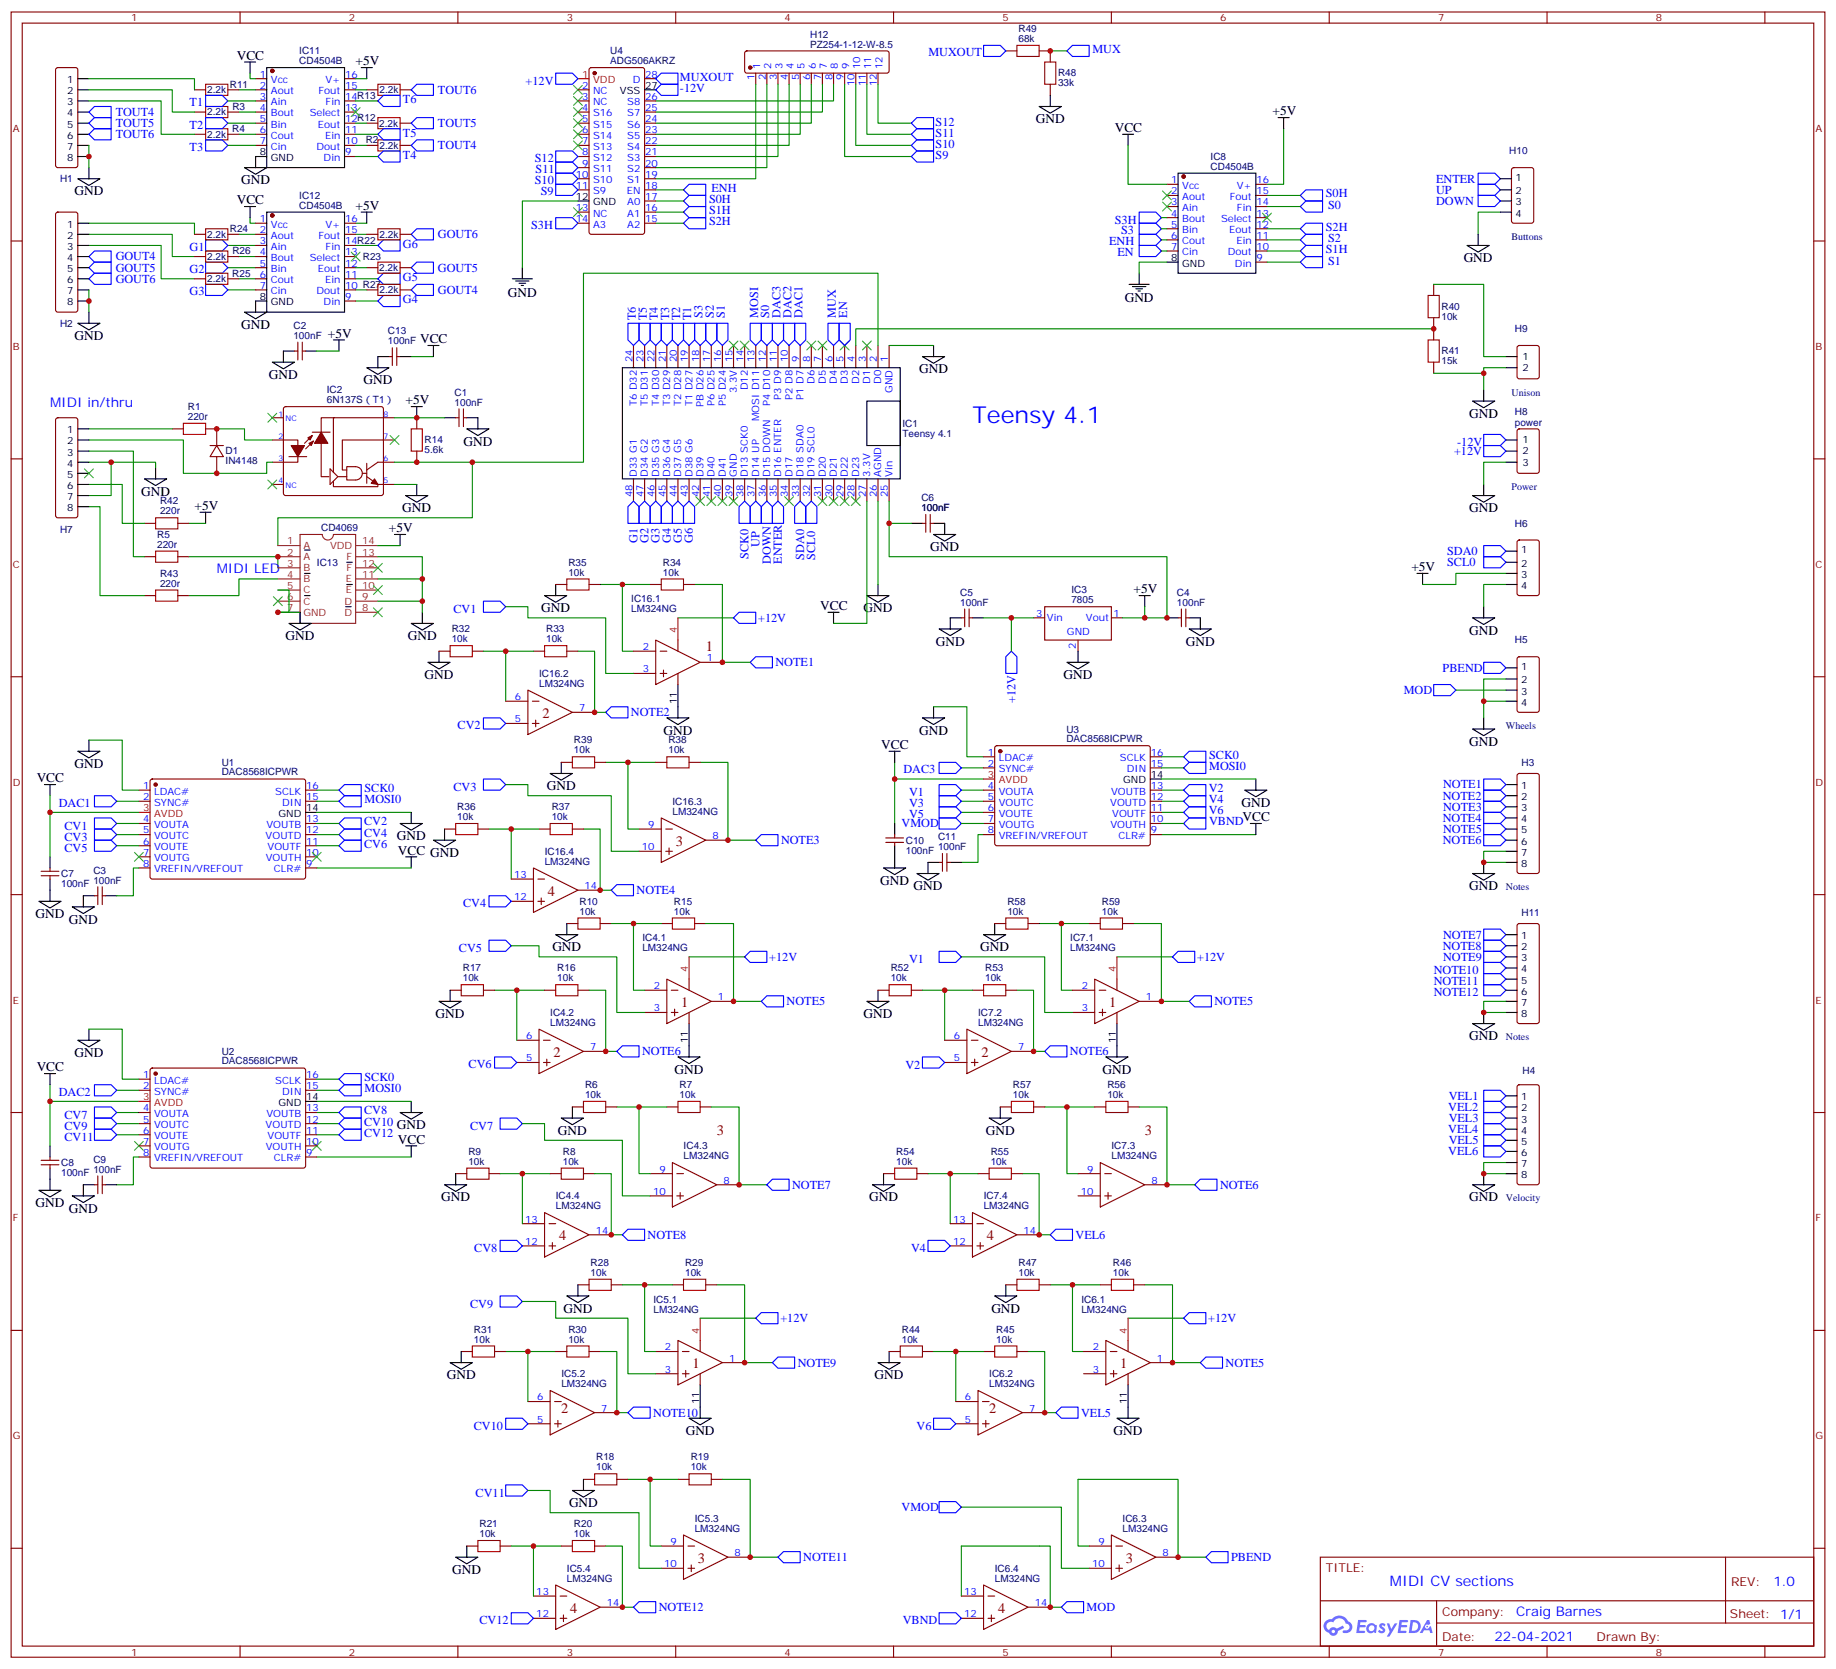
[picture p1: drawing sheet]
<svg xmlns="http://www.w3.org/2000/svg" width="583mm" height="530mm" viewBox="0 0 583 530" stroke-linecap="round" stroke-linejoin="round" font-family="sans-serif">
<defs><g id="words">
<text font-size="7.4" fill="#00f" x="308.7" y="134.3">Teensy 4.1</text>
<g font-size="4.6" fill="#800">
<text x="224" y="206.7">1</text>
<text x="172.2" y="227.8">2</text>
<text x="214.5" y="268.4">3</text>
<text x="173.9" y="284.3">4</text>
<text x="216.3" y="319.5">1</text>
<text x="352.1" y="319.5">1</text>
<text x="175.7" y="335.4">2</text>
<text x="311.5" y="335.4">2</text>
<text x="227.5" y="360.1">3</text>
<text x="363.4" y="360.1">3</text>
<text x="177.4" y="393.6">4</text>
<text x="313.3" y="393.6">4</text>
<text x="219.8" y="434.2">1</text>
<text x="355.6" y="434.2">1</text>
<text x="178.2" y="448.3">2</text>
<text x="314" y="448.3">2</text>
<text x="221.5" y="495.9">3</text>
<text x="357.4" y="495.9">3</text>
<text x="181" y="511.8">4</text>
<text x="316.8" y="511.8">4</text>
</g>
<text font-size="4.6" fill="#00f" x="441.2" y="503.2">MIDI CV sections</text>
<g font-size="4.2">
<text x="75.1" y="19">VCC</text>
<text x="112.9" y="20.7">+5V</text>
<text x="328.8" y="39.1">GND</text>
<text x="353.8" y="41.9">VCC</text>
<text x="403.9" y="36.6">+5V</text>
<text x="76.6" y="58.5">GND</text>
<text x="23.6" y="62">GND</text>
<text x="75.1" y="64.8">VCC</text>
<text x="112.9" y="66.6">+5V</text>
<text x="464.6" y="83.2">GND</text>
<text x="161.2" y="94.1">GND</text>
<text x="357" y="95.9">GND</text>
<text x="23.6" y="107.9">GND</text>
<text x="76.6" y="104.4">GND</text>
<text x="104.1" y="107.2">+5V</text>
<text x="133.3" y="108.9">VCC</text>
<text x="291.7" y="118.5">GND</text>
<text x="85.4" y="120.2">GND</text>
<text x="115.4" y="122">GND</text>
<text x="128.8" y="128.3">+5V</text>
<text x="466.4" y="132.6">GND</text>
<text x="147.1" y="141.4">GND</text>
<text x="44.8" y="157.3">GND</text>
<text x="61.7" y="161.9">+5V</text>
<text x="127.7" y="162.6">GND</text>
<text x="466.4" y="162.6">GND</text>
<text x="123.5" y="168.9">+5V</text>
<text x="295.3" y="174.9">GND</text>
<text x="448" y="181.3">+5V</text>
<text x="359.8" y="188.3">+5V</text>
<text x="171.8" y="194.3">GND</text>
<text x="260.3" y="193.6">VCC</text>
<text x="274.1" y="194.3">GND</text>
<text x="90.7" y="203.1">GND</text>
<text x="129.5" y="203.1">GND</text>
<text x="466.4" y="201.4">GND</text>
<text x="297" y="204.9">GND</text>
<text x="376.4" y="204.9">GND</text>
<text x="134.8" y="215.5">GND</text>
<text x="337.6" y="215.5">GND</text>
<text x="210.6" y="233.1">GND</text>
<text x="291.7" y="233.1">GND</text>
<text x="279.8" y="237.7">VCC</text>
<text x="466.4" y="236.6">GND</text>
<text x="23.6" y="243.7">GND</text>
<text x="11.6" y="248.3">VCC</text>
<text x="173.6" y="250.8">GND</text>
<text x="394.1" y="256">GND</text>
<text x="394.4" y="260.6">VCC</text>
<text x="125.9" y="266.6">GND</text>
<text x="126.3" y="271.2">VCC GND</text>
<text x="279.4" y="280.7">GND</text>
<text x="290" y="282.5">GND</text>
<text x="466.4" y="282.5">GND</text>
<text x="11.3" y="291.3">GND</text>
<text x="21.9" y="293.1">GND</text>
<text x="175.3" y="301.9">GND</text>
<text x="311.1" y="301.9">GND</text>
<text x="138.3" y="323.1">GND</text>
<text x="274.1" y="323.1">GND</text>
<text x="23.6" y="335.4">GND</text>
<text x="466.4" y="330.1">GND</text>
<text x="11.6" y="340">VCC</text>
<text x="214.1" y="340.7">GND</text>
<text x="350" y="340.7">GND</text>
<text x="125.9" y="358.4">GND</text>
<text x="126.3" y="362.9">VCC</text>
<text x="177.1" y="360.1">GND</text>
<text x="312.9" y="360.1">GND</text>
<text x="11.3" y="383">GND</text>
<text x="140.1" y="381.3">GND</text>
<text x="275.9" y="381.3">GND</text>
<text x="466.4" y="381.3">GND</text>
<text x="21.9" y="384.8">GND</text>
<text x="178.9" y="416.6">GND</text>
<text x="314.7" y="416.6">GND</text>
<text x="141.8" y="437.7">GND</text>
<text x="277.6" y="437.7">GND</text>
<text x="217.7" y="455.4">GND</text>
<text x="353.5" y="455.4">GND</text>
<text x="180.6" y="478.3">GND</text>
<text x="143.6" y="499.5">GND</text>
</g>
<g font-size="4.2" fill="#00f">
<text x="15.9" y="129">MIDI in/thru</text>
<text x="68.8" y="182">MIDI LED</text>
<text x="562.9" y="503.4">1.0</text>
<text x="481.3" y="513">Craig Barnes</text>
<text x="474.4" y="520.8">22-04-2021</text>
</g>
<g font-size="3.9" fill="#00f">
<text x="294.7" y="17.9">MUXOUT</text>
<text x="346.8" y="16.8">MUX</text>
<text x="139" y="29.7">TOUT6</text>
<text x="166.8" y="26.9">+12V</text>
<text x="215.8" y="25.7">MUXOUT</text>
<text x="215.8" y="29.3">-12V</text>
<text x="60.2" y="33.8">T1</text>
<text x="127.9" y="32.7">T6</text>
<text x="36.7" y="36.8">TOUT4</text>
<text x="36.7" y="40.3">TOUT5</text>
<text x="60.2" y="40.9">T2</text>
<text x="139" y="40.3">TOUT5</text>
<text x="297" y="39.9">S12</text>
<text x="36.7" y="43.9">TOUT6</text>
<text x="60.2" y="47.9">T3</text>
<text x="127.9" y="43.3">T5</text>
<text x="139" y="47.4">TOUT4</text>
<text x="297" y="46.9">S10</text>
<text x="297" y="43.4">S11</text>
<text x="127.9" y="50.4">T4</text>
<text x="169.8" y="51.4">S12</text>
<text x="297" y="50.4">S9</text>
<text x="169.8" y="58.5">S10</text>
<text x="170" y="55">S11</text>
<text x="455.8" y="58">ENTER</text>
<text x="171.6" y="62">S9</text>
<text x="225.1" y="64.4">S0H</text>
<text x="225.8" y="61">ENH</text>
<text x="420.8" y="62.6">S0H</text>
<text x="455.8" y="61.5">UP</text>
<text x="455.8" y="65">DOWN</text>
<text x="225.1" y="67.9">S1H</text>
<text x="225.1" y="71.4">S2H</text>
<text x="353.9" y="70.9">S3H</text>
<text x="421.6" y="66.3">S0</text>
<text x="139" y="75.6">GOUT6</text>
<text x="168.6" y="72.8">S3H</text>
<text x="352.1" y="77.8">ENH</text>
<text x="355.8" y="74.3">S3</text>
<text x="420.8" y="73.2">S2H</text>
<text x="421.6" y="76.9">S2</text>
<text x="36.7" y="82.7">GOUT4</text>
<text x="60.2" y="79.7">G1</text>
<text x="127.9" y="78.6">G6</text>
<text x="354.7" y="81.4">EN</text>
<text x="420.8" y="80.3">S1H</text>
<text x="421.6" y="84">S1</text>
<text x="36.7" y="89.7">GOUT6</text>
<text x="36.7" y="86.2">GOUT5</text>
<text x="60.2" y="86.7">G2</text>
<text x="127.9" y="89.2">G5</text>
<text x="139" y="86.2">GOUT5</text>
<text x="60.2" y="93.8">G3</text>
<text x="139" y="93.2">GOUT4</text>
<text x="127.9" y="96.2">G4</text>
<text x="201.8" y="101.7" transform="rotate(-90 201.8 101.7)">T6</text>
<text x="205.3" y="101.7" transform="rotate(-90 205.3 101.7)">T5</text>
<text x="208.9" y="101.7" transform="rotate(-90 208.9 101.7)">T4</text>
<text x="212.4" y="101.7" transform="rotate(-90 212.4 101.7)">T3</text>
<text x="215.9" y="101.7" transform="rotate(-90 215.9 101.7)">T2</text>
<text x="219.4" y="101.7" transform="rotate(-90 219.4 101.7)">T1</text>
<text x="223" y="100.8" transform="rotate(-90 223 100.8)">S3</text>
<text x="226.5" y="100.8" transform="rotate(-90 226.5 100.8)">S2</text>
<text x="230.1" y="100.8" transform="rotate(-90 230.1 100.8)">S1</text>
<text x="240.7" y="100.8" transform="rotate(-90 240.7 100.8)">MOSI</text>
<text x="244.2" y="100.8" transform="rotate(-90 244.2 100.8)">S0</text>
<text x="247.7" y="100.8" transform="rotate(-90 247.7 100.8)">DAC3</text>
<text x="251.2" y="100.8" transform="rotate(-90 251.2 100.8)">DAC2</text>
<text x="254.8" y="100.8" transform="rotate(-90 254.8 100.8)">DAC1</text>
<text x="265.4" y="100.8" transform="rotate(-90 265.4 100.8)">MUX</text>
<text x="268.9" y="100.8" transform="rotate(-90 268.9 100.8)">EN</text>
<text x="462.5" y="141.4">-12V</text>
<text x="461.5" y="144.4">+12V</text>
<text x="202.3" y="172.4" transform="rotate(-90 202.3 172.4)">G1</text>
<text x="205.8" y="172.4" transform="rotate(-90 205.8 172.4)">G2</text>
<text x="209.4" y="172.4" transform="rotate(-90 209.4 172.4)">G3</text>
<text x="212.9" y="172.4" transform="rotate(-90 212.9 172.4)">G4</text>
<text x="216.4" y="172.4" transform="rotate(-90 216.4 172.4)">G5</text>
<text x="220" y="172.4" transform="rotate(-90 220 172.4)">G6</text>
<text x="241.1" y="173.7" transform="rotate(-90 241.1 173.7)">UP</text>
<text x="237.6" y="177.3" transform="rotate(-90 237.6 177.3)">SCK0</text>
<text x="244.7" y="179" transform="rotate(-90 244.7 179)">DOWN</text>
<text x="248.2" y="179" transform="rotate(-90 248.2 179)">ENTER</text>
<text x="255.2" y="177.7" transform="rotate(-90 255.2 177.7)">SDA0</text>
<text x="258.8" y="177.7" transform="rotate(-90 258.8 177.7)">SCL0</text>
<text x="459.4" y="179.7">SCL0</text>
<text x="459.4" y="176.1">SDA0</text>
<text x="143.9" y="194.5">CV1</text>
<text x="240.7" y="197.3">+12V</text>
<text x="246.1" y="211.4">NOTE1</text>
<text x="457.9" y="213.2">PBEND</text>
<text x="445.6" y="220.2">MOD</text>
<text x="200.3" y="227.3">NOTE2</text>
<text x="322.3" y="223.1" transform="rotate(-90 322.3 223.1)">+12V</text>
<text x="145.2" y="231.5">CV2</text>
<text x="286.7" y="245.5">DAC3</text>
<text x="383.8" y="240.8">SCK0</text>
<text x="383.8" y="244.3">MOSI0</text>
<text x="115.7" y="251.4">SCK0</text>
<text x="143.9" y="250.9">CV3</text>
<text x="383.7" y="251.4">V2</text>
<text x="458.1" y="250.2">NOTE1</text>
<text x="18.6" y="256">DAC1</text>
<text x="115.7" y="254.9">MOSI0</text>
<text x="288.6" y="256.2">V3</text>
<text x="288.6" y="252.7">V1</text>
<text x="383.7" y="254.9">V4</text>
<text x="458" y="253.8">NOTE2</text>
<text x="458.1" y="257.3">NOTE3</text>
<text x="20.4" y="263.3">CV1</text>
<text x="115.6" y="261.9">CV2</text>
<text x="286.2" y="262.6">VMOD</text>
<text x="288.6" y="259.7">V5</text>
<text x="383.7" y="258.4">V6</text>
<text x="383.8" y="261.9">VBND</text>
<text x="458" y="260.8">NOTE4</text>
<text x="20.4" y="266.8">CV3</text>
<text x="115.6" y="265.5">CV4</text>
<text x="115.6" y="269">CV6</text>
<text x="247.9" y="267.9">NOTE3</text>
<text x="458" y="267.9">NOTE6</text>
<text x="458.1" y="264.3">NOTE5</text>
<text x="20.4" y="270.3">CV5</text>
<text x="147" y="287.9">CV4</text>
<text x="202" y="283.8">NOTE4</text>
<text x="458.1" y="297.9">NOTE7</text>
<text x="145.7" y="302.1">CV5</text>
<text x="244.2" y="304.9">+12V</text>
<text x="288.6" y="305.6">V1</text>
<text x="380" y="304.9">+12V</text>
<text x="458" y="301.4">NOTE8</text>
<text x="458.1" y="304.9">NOTE9</text>
<text x="455.1" y="309">NOTE10</text>
<text x="455.1" y="312.5">NOTE11</text>
<text x="455.1" y="316">NOTE12</text>
<text x="249.7" y="319">NOTE5</text>
<text x="385.5" y="319">NOTE5</text>
<text x="203.8" y="334.9">NOTE6</text>
<text x="339.6" y="334.9">NOTE6</text>
<text x="148.8" y="339.1">CV6</text>
<text x="287.4" y="339.1">V2</text>
<text x="18.6" y="347.8">DAC2</text>
<text x="115.7" y="346.6">MOSI0</text>
<text x="115.7" y="343.1">SCK0</text>
<text x="115.6" y="353.7">CV8</text>
<text x="459.7" y="352.5">VEL2</text>
<text x="459.8" y="349">VEL1</text>
<text x="20.4" y="358.5">CV9</text>
<text x="20.4" y="355">CV7</text>
<text x="115.6" y="357.2">CV10</text>
<text x="149.2" y="358.5">CV7</text>
<text x="459.7" y="359.6">VEL4</text>
<text x="459.8" y="356.1">VEL3</text>
<text x="20.4" y="362">CV11</text>
<text x="115.6" y="360.7">CV12</text>
<text x="459.8" y="363.1">VEL5</text>
<text x="459.7" y="366.6">VEL6</text>
<text x="251.4" y="377.3">NOTE7</text>
<text x="387.3" y="377.3">NOTE6</text>
<text x="205.6" y="393.1">NOTE8</text>
<text x="341.4" y="393.1">VEL6</text>
<text x="150.5" y="397.3">CV8</text>
<text x="289.2" y="397.3">V4</text>
<text x="149.2" y="415">CV9</text>
<text x="247.7" y="419.6">+12V</text>
<text x="383.5" y="419.6">+12V</text>
<text x="253.2" y="433.7">NOTE9</text>
<text x="389" y="433.7">NOTE5</text>
<text x="207.3" y="449.6">NOTE10</text>
<text x="343.2" y="449.6">VEL5</text>
<text x="150.4" y="453.7">CV10</text>
<text x="291" y="453.8">V6</text>
<text x="151" y="474.9">CV11</text>
<text x="286.2" y="479.6">VMOD</text>
<text x="255" y="495.4">NOTE11</text>
<text x="390.8" y="495.4">PBEND</text>
<text x="152.2" y="515.4">CV12</text>
<text x="209.1" y="511.3">NOTE12</text>
<text x="286.6" y="515.4">VBND</text>
<text x="344.9" y="511.3">MOD</text>
</g>
<g font-size="3.9" fill="#800">
<text x="420.9" y="498.8">TITLE:</text>
<text x="549.5" y="503.4">REV:</text>
<text x="457.8" y="513">Company:</text>
<text x="549.1" y="513.6">Sheet: 1/1</text>
<text x="457.8" y="520.6">Date:</text>
<text x="506.8" y="520.7">Drawn By:</text>
</g>
<g font-size="3.2" fill="#800">
<text x="41.6" y="6.8">1</text>
<text x="110.8" y="6.8">2</text>
<text x="179.9" y="6.8">3</text>
<text x="249.1" y="6.8">4</text>
<text x="318.2" y="6.8">5</text>
<text x="387.3" y="6.8">6</text>
<text x="456.5" y="6.8">7</text>
<text x="525.6" y="6.8">8</text>
<text x="4.1" y="41.9">A</text>
<text x="576.3" y="41.9">A</text>
<text x="4.1" y="111.1">B</text>
<text x="576.3" y="111.1">B</text>
<text x="4.1" y="180.2">C</text>
<text x="576.3" y="180.2">C</text>
<text x="4.1" y="249.3">D</text>
<text x="576.3" y="249.3">D</text>
<text x="4.1" y="318.5">E</text>
<text x="576.3" y="318.5">E</text>
<text x="4.1" y="387.6">F</text>
<text x="576.3" y="387.6">F</text>
<text x="4.1" y="456.8">G</text>
<text x="576.3" y="456.8">G</text>
<text x="41.6" y="525.4">1</text>
<text x="110.8" y="525.4">2</text>
<text x="179.9" y="525.4">3</text>
<text x="249.1" y="525.4">4</text>
<text x="318.2" y="525.4">5</text>
<text x="387.3" y="525.4">6</text>
<text x="456.5" y="525.4">7</text>
<text x="525.6" y="525.4">8</text>
</g>
<g font-size="3.2" fill="#000080">
<text x="323.3" y="10.2">R49</text>
<text x="95" y="17.2">IC11</text>
<text x="193.7" y="17.2">U4</text>
<text x="257.2" y="15.1">PZ254-1-12-W-8.5</text>
<text x="257.2" y="12.2">H12</text>
<text x="323.3" y="13.3">68k</text>
<text x="95" y="20.4">CD4504B</text>
<text x="193.7" y="20.4">ADG506AKRZ</text>
<text x="65.8" y="29.6">2.2k</text>
<text x="73" y="27.8">R11</text>
<text x="120.5" y="29.6">2.2k</text>
<text x="335.8" y="27.4">33k</text>
<text x="335.8" y="24.3">R48</text>
<text x="73.7" y="34.9">R3</text>
<text x="65.8" y="36.6">2.2k</text>
<text x="73.7" y="41.9">R4</text>
<text x="120.4" y="40.2">2.2k</text>
<text x="65.8" y="43.7">2.2k</text>
<text x="116.1" y="45.5">R2</text>
<text x="120.5" y="47.2">2.2k</text>
<text x="384.3" y="53.9">CD4504B</text>
<text x="384.3" y="50.7">IC8</text>
<text x="479.1" y="49">H10</text>
<text x="19.1" y="57.9">H1</text>
<text x="95" y="63.1">IC12</text>
<text x="95" y="66.3">CD4504B</text>
<text x="65.8" y="75.4">2.2k</text>
<text x="73" y="73.7">R24</text>
<text x="120.5" y="75.4">2.2k</text>
<text x="479.8" y="76.1">Buttons</text>
<text x="65.8" y="82.5">2.2k</text>
<text x="73.7" y="80.7">R26</text>
<text x="115.2" y="82.6">R23</text>
<text x="65.8" y="89.5">2.2k</text>
<text x="73.7" y="87.8">R25</text>
<text x="120.4" y="86.1">2.2k</text>
<text x="120.5" y="93.1">2.2k</text>
<text x="457.6" y="101.5">10k</text>
<text x="457.6" y="98.4">R40</text>
<text x="19.1" y="103.7">H2</text>
<text x="93.1" y="107.5">100nF</text>
<text x="93.1" y="104.4">C2</text>
<text x="123.1" y="106.1">C13</text>
<text x="480.9" y="105.4">H9</text>
<text x="123.1" y="109.3">100nF</text>
<text x="457.6" y="112.5">R41</text>
<text x="457.6" y="115.6">15k</text>
<text x="103.7" y="124.8">IC2</text>
<text x="144.3" y="125.5">C1</text>
<text x="479.8" y="125.5">Unison</text>
<text x="59.6" y="130.1">R1</text>
<text x="103.7" y="128">6N137S（T1）</text>
<text x="144.3" y="128.7">100nF</text>
<text x="480.9" y="131.8">H8</text>
<text x="59.6" y="133.3">220r</text>
<text x="286.5" y="135.4">IC1</text>
<text x="480.9" y="135">power</text>
<text x="134.8" y="143.9">5.6k</text>
<text x="134.8" y="140.7">R14</text>
<text x="286.5" y="138.6">Teensy 4.1</text>
<text x="71.6" y="147.4">IN4148</text>
<text x="71.6" y="144.2">D1</text>
<text x="479.8" y="155.5">Power</text>
<text x="50.8" y="160.1">R42</text>
<text x="292.5" y="159">C6</text>
<text x="50.8" y="163.3">220r</text>
<text x="292.5" y="162.2">100nF</text>
<text x="480.9" y="167.1">H6</text>
<text x="19.1" y="169">H7</text>
<text x="49.9" y="173.8">220r</text>
<text x="49.9" y="170.7">R5</text>
<text x="102" y="168.4">CD4069</text>
<text x="100.6" y="179.6">IC13</text>
<text x="180.4" y="179.5">R35</text>
<text x="210.4" y="179.5">R34</text>
<text x="50.8" y="183">R43</text>
<text x="180.4" y="182.7">10k</text>
<text x="210.4" y="182.7">10k</text>
<text x="50.8" y="186.2">220r</text>
<text x="200.4" y="191.1">IC16.1</text>
<text x="304.8" y="189">C5</text>
<text x="340.1" y="191.5">7805</text>
<text x="340.1" y="188.3">IC3</text>
<text x="373.6" y="189">C4</text>
<text x="200.4" y="194.3">LM324NG</text>
<text x="304.8" y="192.2">100nF</text>
<text x="373.6" y="192.2">100nF</text>
<text x="143.4" y="203.8">10k</text>
<text x="143.4" y="200.7">R32</text>
<text x="173.4" y="203.8">10k</text>
<text x="173.4" y="200.7">R33</text>
<text x="480.9" y="204.2">H5</text>
<text x="171.2" y="214.8">IC16.2</text>
<text x="171.1" y="217.9">LM324NG</text>
<text x="338.5" y="232.5">U3</text>
<text x="478" y="231.4">Wheels</text>
<text x="182.2" y="239.1">10k</text>
<text x="182.2" y="235.9">R39</text>
<text x="212.2" y="239.1">10k</text>
<text x="212.2" y="235.9">R38</text>
<text x="338.5" y="235.5">DAC8568ICPWR</text>
<text x="70.4" y="243.1">U1</text>
<text x="483" y="243">H3</text>
<text x="70.4" y="246">DAC8568ICPWR</text>
<text x="145.2" y="257.1">R36</text>
<text x="175.1" y="257.1">R37</text>
<text x="213.5" y="255.3">IC16.3</text>
<text x="145.2" y="260.3">10k</text>
<text x="175.1" y="260.3">10k</text>
<text x="213.5" y="258.5">LM324NG</text>
<text x="287.5" y="267.8">C10</text>
<text x="297.8" y="269.8">100nF</text>
<text x="297.8" y="266.6">C11</text>
<text x="172.9" y="274.4">LM324NG</text>
<text x="172.9" y="271.2">IC16.4</text>
<text x="287.5" y="271">100nF</text>
<text x="19.4" y="281.6">100nF</text>
<text x="19.4" y="278.4">C7</text>
<text x="29.6" y="280.4">100nF</text>
<text x="29.6" y="277.2">C3</text>
<text x="184" y="287.1">R10</text>
<text x="213.9" y="287.1">R15</text>
<text x="319.8" y="287.1">R58</text>
<text x="349.8" y="287.1">R59</text>
<text x="478" y="282.5">Notes</text>
<text x="184" y="290.3">10k</text>
<text x="213.9" y="290.3">10k</text>
<text x="319.8" y="290.3">10k</text>
<text x="349.8" y="290.3">10k</text>
<text x="483" y="290.6">H11</text>
<text x="203.9" y="298.7">IC4.1</text>
<text x="339.7" y="298.7">IC7.1</text>
<text x="203.9" y="301.9">LM324NG</text>
<text x="339.7" y="301.9">LM324NG</text>
<text x="146.9" y="311.4">10k</text>
<text x="146.9" y="308.3">R17</text>
<text x="176.9" y="311.4">10k</text>
<text x="176.9" y="308.3">R16</text>
<text x="282.7" y="311.4">10k</text>
<text x="282.7" y="308.3">R52</text>
<text x="312.7" y="311.4">10k</text>
<text x="312.7" y="308.3">R53</text>
<text x="174.7" y="322.4">IC4.2</text>
<text x="310.5" y="322.4">IC7.2</text>
<text x="174.7" y="325.5">LM324NG</text>
<text x="310.5" y="325.5">LM324NG</text>
<text x="70.4" y="334.8">U2</text>
<text x="478" y="330.1">Notes</text>
<text x="70.4" y="337.8">DAC8568ICPWR</text>
<text x="483.3" y="340.7">H4</text>
<text x="185.7" y="345.3">R6</text>
<text x="215.7" y="345.3">R7</text>
<text x="321.5" y="345.3">R57</text>
<text x="351.5" y="345.3">R56</text>
<text x="185.7" y="348.5">10k</text>
<text x="215.7" y="348.5">10k</text>
<text x="321.5" y="348.5">10k</text>
<text x="351.5" y="348.5">10k</text>
<text x="217" y="364.7">IC4.3</text>
<text x="352.8" y="364.7">IC7.3</text>
<text x="19.4" y="370.1">C8</text>
<text x="29.6" y="368.9">C9</text>
<text x="148.7" y="369.6">10k</text>
<text x="148.7" y="366.5">R9</text>
<text x="178.7" y="369.6">10k</text>
<text x="178.7" y="366.5">R8</text>
<text x="217" y="367.9">LM324NG</text>
<text x="284.5" y="369.6">10k</text>
<text x="284.5" y="366.5">R54</text>
<text x="314.5" y="369.6">10k</text>
<text x="314.5" y="366.5">R55</text>
<text x="352.8" y="367.9">LM324NG</text>
<text x="19.4" y="373.3">100nF</text>
<text x="29.6" y="372.1">100nF</text>
<text x="176.4" y="383.8">LM324NG</text>
<text x="176.4" y="380.6">IC4.4</text>
<text x="312.3" y="383.8">LM324NG</text>
<text x="312.3" y="380.6">IC7.4</text>
<text x="478" y="381.3">Velocity</text>
<text x="187.5" y="401.7">R28</text>
<text x="217.5" y="401.7">R29</text>
<text x="323.3" y="401.7">R47</text>
<text x="353.3" y="401.7">R46</text>
<text x="187.5" y="404.9">10k</text>
<text x="217.5" y="404.9">10k</text>
<text x="323.3" y="404.9">10k</text>
<text x="353.3" y="404.9">10k</text>
<text x="207.4" y="413.4">IC5.1</text>
<text x="343.3" y="413.4">IC6.1</text>
<text x="207.4" y="416.6">LM324NG</text>
<text x="343.3" y="416.6">LM324NG</text>
<text x="150.4" y="422.9">R31</text>
<text x="180.4" y="422.9">R30</text>
<text x="286.3" y="422.9">R44</text>
<text x="316.2" y="422.9">R45</text>
<text x="150.4" y="426.1">10k</text>
<text x="180.4" y="426.1">10k</text>
<text x="286.3" y="426.1">10k</text>
<text x="316.2" y="426.1">10k</text>
<text x="178.2" y="437">IC5.2</text>
<text x="314" y="437">IC6.2</text>
<text x="178.2" y="440.2">LM324NG</text>
<text x="314" y="440.2">LM324NG</text>
<text x="189.2" y="466.7">10k</text>
<text x="189.2" y="463.5">R18</text>
<text x="219.2" y="466.7">10k</text>
<text x="219.2" y="463.5">R19</text>
<text x="152.2" y="484.6">R21</text>
<text x="182.2" y="484.6">R20</text>
<text x="220.5" y="482.9">IC5.3</text>
<text x="356.4" y="482.9">IC6.3</text>
<text x="152.2" y="487.8">10k</text>
<text x="182.2" y="487.8">10k</text>
<text x="220.5" y="486.1">LM324NG</text>
<text x="356.4" y="486.1">LM324NG</text>
<text x="180" y="501.9">LM324NG</text>
<text x="180" y="498.8">IC5.4</text>
<text x="315.8" y="501.9">LM324NG</text>
<text x="315.8" y="498.8">IC6.4</text>
</g>
<g font-size="3.2" fill="#00f">
<text x="241.3" y="21.9" transform="rotate(-90 241.3 21.9)">1</text>
<text x="244.8" y="21.9" transform="rotate(-90 244.8 21.9)">2</text>
<text x="248.4" y="21.9" transform="rotate(-90 248.4 21.9)">3</text>
<text x="251.9" y="21.9" transform="rotate(-90 251.9 21.9)">4</text>
<text x="255.4" y="21.9" transform="rotate(-90 255.4 21.9)">5</text>
<text x="258.9" y="21.9" transform="rotate(-90 258.9 21.9)">6</text>
<text x="262.5" y="21.9" transform="rotate(-90 262.5 21.9)">7</text>
<text x="266" y="21.9" transform="rotate(-90 266 21.9)">8</text>
<text x="269.5" y="21.9" transform="rotate(-90 269.5 21.9)">9</text>
<text x="273" y="21.9" transform="rotate(-90 273 21.9)">10</text>
<text x="276.6" y="21.9" transform="rotate(-90 276.6 21.9)">11</text>
<text x="280.1" y="21.9" transform="rotate(-90 280.1 21.9)">12</text>
<text x="82.5" y="24.6">1</text>
<text x="82.5" y="28.2">2</text>
<text x="86" y="26.4">Vcc</text>
<text x="86" y="29.9">Aout</text>
<text x="101.1" y="29.9">Fout</text>
<text x="103.3" y="26.4">V+</text>
<text x="109.5" y="28.2">15</text>
<text x="109.5" y="24.6">16</text>
<text x="184.8" y="28.2">2</text>
<text x="188.3" y="29.9">NC</text>
<text x="200.9" y="26.4">D</text>
<text x="204.8" y="24.6">28</text>
<text x="239.5" y="25.4" transform="rotate(-90 239.5 25.4)">1</text>
<text x="243.1" y="25.4" transform="rotate(-90 243.1 25.4)">2</text>
<text x="246.6" y="25.4" transform="rotate(-90 246.6 25.4)">3</text>
<text x="250.1" y="25.4" transform="rotate(-90 250.1 25.4)">4</text>
<text x="253.6" y="25.4" transform="rotate(-90 253.6 25.4)">5</text>
<text x="257.2" y="25.4" transform="rotate(-90 257.2 25.4)">6</text>
<text x="260.7" y="25.4" transform="rotate(-90 260.7 25.4)">7</text>
<text x="264.2" y="25.4" transform="rotate(-90 264.2 25.4)">8</text>
<text x="267.8" y="25.4" transform="rotate(-90 267.8 25.4)">9</text>
<text x="271.3" y="27.4" transform="rotate(-90 271.3 27.4)">10</text>
<text x="274.8" y="27.4" transform="rotate(-90 274.8 27.4)">11</text>
<text x="278.3" y="27.4" transform="rotate(-90 278.3 27.4)">12</text>
<text x="82.5" y="31.7">3</text>
<text x="82.5" y="35.2">4</text>
<text x="86" y="33.4">Ain</text>
<text x="103.4" y="33.4">Fin</text>
<text x="109.5" y="35.2">13</text>
<text x="109.5" y="31.7">14R13</text>
<text x="184.8" y="31.7">3</text>
<text x="184.8" y="35.2">4</text>
<text x="188.3" y="33.4">NC</text>
<text x="199.1" y="33.4">S8</text>
<text x="204.8" y="35.2">25</text>
<text x="204.8" y="31.7">26</text>
<text x="82.5" y="38.7">5</text>
<text x="86" y="37">Bout</text>
<text x="86" y="40.5">Bin</text>
<text x="98.3" y="37">Select</text>
<text x="100.9" y="40.5">Eout</text>
<text x="109.5" y="38.7">12R12</text>
<text x="184.8" y="38.7">5</text>
<text x="188.3" y="37">S16</text>
<text x="188.3" y="40.5">S15</text>
<text x="199.1" y="40.5">S6</text>
<text x="199.1" y="37">S7</text>
<text x="204.8" y="38.7">24</text>
<text x="82.5" y="42.3">6</text>
<text x="82.5" y="45.8">7</text>
<text x="86" y="44">Cout</text>
<text x="86" y="47.6">Cin</text>
<text x="100.4" y="47.6">Dout</text>
<text x="103.2" y="44">Ein</text>
<text x="109.5" y="45.8">10</text>
<text x="109.5" y="42.3">11</text>
<text x="184.8" y="42.3">6</text>
<text x="184.8" y="45.8">7</text>
<text x="188.3" y="44">S14</text>
<text x="188.3" y="47.6">S13</text>
<text x="199.1" y="47.6">S4</text>
<text x="199.1" y="44">S5</text>
<text x="204.8" y="45.8">22</text>
<text x="204.8" y="42.3">23</text>
<text x="102.7" y="51.1">Din</text>
<text x="109.5" y="49.3">9</text>
<text x="184.8" y="49.3">8</text>
<text x="184.8" y="52.8">9</text>
<text x="188.3" y="51.1">S12</text>
<text x="199.1" y="51.1">S3</text>
<text x="204.8" y="52.8">20</text>
<text x="204.8" y="49.3">21</text>
<text x="182.8" y="56.4">10</text>
<text x="182.8" y="59.9">11</text>
<text x="188.3" y="54.6">S11</text>
<text x="188.3" y="58.1">S10</text>
<text x="199.1" y="58.1">S1</text>
<text x="199.1" y="54.6">S2</text>
<text x="204.8" y="59.9">18</text>
<text x="204.8" y="56.4">19</text>
<text x="371.8" y="58.1">1</text>
<text x="375.2" y="59.9">Vcc</text>
<text x="392.6" y="59.9">V+</text>
<text x="398.8" y="58.1">16</text>
<text x="188.3" y="61.7">S9</text>
<text x="198.9" y="61.7">EN</text>
<text x="199.1" y="65.2">A0</text>
<text x="204.8" y="63.4">17</text>
<text x="371.8" y="61.7">2</text>
<text x="371.8" y="65.2">3</text>
<text x="375.2" y="63.4">Aout</text>
<text x="390.3" y="63.4">Fout</text>
<text x="398.8" y="65.2">14</text>
<text x="398.8" y="61.7">15</text>
<text x="82.5" y="70.5">1</text>
<text x="109.5" y="70.5">16</text>
<text x="182.8" y="67">13</text>
<text x="182.8" y="70.5">14</text>
<text x="188.3" y="68.7">NC</text>
<text x="199.1" y="68.7">A1</text>
<text x="204.8" y="70.5">15</text>
<text x="204.8" y="67">16</text>
<text x="371.8" y="68.7">4</text>
<text x="375.2" y="67">Ain</text>
<text x="375.2" y="70.5">Bout</text>
<text x="387.6" y="70.5">Select</text>
<text x="392.6" y="67">Fin</text>
<text x="398.8" y="68.7">13</text>
<text x="82.5" y="74">2</text>
<text x="82.5" y="77.5">3</text>
<text x="86" y="72.2">Vcc</text>
<text x="86" y="75.8">Aout</text>
<text x="101.1" y="75.8">Fout</text>
<text x="103.3" y="72.2">V+</text>
<text x="109.5" y="77.5">14R22</text>
<text x="109.5" y="74">15</text>
<text x="188.3" y="72.2">A3</text>
<text x="199.1" y="72.2">A2</text>
<text x="371.8" y="72.2">5</text>
<text x="371.8" y="75.8">6</text>
<text x="375.2" y="74">Bin</text>
<text x="375.2" y="77.5">Cout</text>
<text x="390.1" y="74">Eout</text>
<text x="392.5" y="77.5">Ein</text>
<text x="398.8" y="75.8">11</text>
<text x="398.8" y="72.2">12</text>
<text x="82.5" y="81.1">4</text>
<text x="86" y="79.3">Ain</text>
<text x="86" y="82.8">Bout</text>
<text x="98.3" y="82.8">Select</text>
<text x="103.4" y="79.3">Fin</text>
<text x="109.5" y="81.1">13</text>
<text x="371.8" y="79.3">7</text>
<text x="375.2" y="81.1">Cin</text>
<text x="389.7" y="81.1">Dout</text>
<text x="398.8" y="82.8">9</text>
<text x="398.8" y="79.3">10</text>
<text x="82.5" y="84.6">5</text>
<text x="82.5" y="88.1">6</text>
<text x="86" y="86.4">Bin</text>
<text x="86" y="89.9">Cout</text>
<text x="100.9" y="86.4">Eout</text>
<text x="103.2" y="89.9">Ein</text>
<text x="109.5" y="88.1">11</text>
<text x="109.5" y="84.6">12</text>
<text x="392" y="84.6">Din</text>
<text x="82.5" y="91.7">7</text>
<text x="86" y="93.4">Cin</text>
<text x="100.4" y="93.4">Dout</text>
<text x="109.5" y="95.2">9</text>
<text x="109.5" y="91.7">10 R27</text>
<text x="102.7" y="96.9">Din</text>
<text x="200.7" y="114.9" transform="rotate(-90 200.7 114.9)">24</text>
<text x="204.3" y="114.9" transform="rotate(-90 204.3 114.9)">23</text>
<text x="207.8" y="114.9" transform="rotate(-90 207.8 114.9)">22</text>
<text x="211.3" y="114.9" transform="rotate(-90 211.3 114.9)">21</text>
<text x="214.8" y="114.9" transform="rotate(-90 214.8 114.9)">20</text>
<text x="218.4" y="114.9" transform="rotate(-90 218.4 114.9)">19</text>
<text x="221.9" y="114.9" transform="rotate(-90 221.9 114.9)">18</text>
<text x="225.4" y="114.9" transform="rotate(-90 225.4 114.9)">17</text>
<text x="229" y="114.9" transform="rotate(-90 229 114.9)">16</text>
<text x="232.5" y="114.9" transform="rotate(-90 232.5 114.9)">15</text>
<text x="236" y="114.9" transform="rotate(-90 236 114.9)">14</text>
<text x="239.5" y="114.9" transform="rotate(-90 239.5 114.9)">13</text>
<text x="243.1" y="114.9" transform="rotate(-90 243.1 114.9)">12</text>
<text x="246.6" y="114.9" transform="rotate(-90 246.6 114.9)">11</text>
<text x="250.1" y="114.9" transform="rotate(-90 250.1 114.9)">10</text>
<text x="253.6" y="114.9" transform="rotate(-90 253.6 114.9)">9</text>
<text x="257.2" y="114.9" transform="rotate(-90 257.2 114.9)">8</text>
<text x="260.7" y="114.9" transform="rotate(-90 260.7 114.9)">7</text>
<text x="264.2" y="114.9" transform="rotate(-90 264.2 114.9)">6</text>
<text x="267.8" y="114.9" transform="rotate(-90 267.8 114.9)">5</text>
<text x="271.3" y="114.9" transform="rotate(-90 271.3 114.9)">4</text>
<text x="274.8" y="114.9" transform="rotate(-90 274.8 114.9)">3</text>
<text x="278.3" y="114.9" transform="rotate(-90 278.3 114.9)">2</text>
<text x="281.9" y="114.9" transform="rotate(-90 281.9 114.9)">1</text>
<text x="233.9" y="124.8" transform="rotate(-90 233.9 124.8)">3.3V</text>
<text x="237.4" y="123.9" transform="rotate(-90 237.4 123.9)">D12</text>
<text x="258.6" y="121.9" transform="rotate(-90 258.6 121.9)">D6</text>
<text x="262.1" y="121.9" transform="rotate(-90 262.1 121.9)">D5</text>
<text x="265.6" y="121.9" transform="rotate(-90 265.6 121.9)">D4</text>
<text x="269.2" y="121.9" transform="rotate(-90 269.2 121.9)">D3</text>
<text x="272.7" y="121.9" transform="rotate(-90 272.7 121.9)">D2</text>
<text x="276.2" y="121.9" transform="rotate(-90 276.2 121.9)">D1</text>
<text x="279.8" y="121.9" transform="rotate(-90 279.8 121.9)">D0</text>
<text x="283.3" y="124.7" transform="rotate(-90 283.3 124.7)">GND</text>
<text x="202.1" y="129" transform="rotate(-90 202.1 129)">T6 D32</text>
<text x="205.7" y="129" transform="rotate(-90 205.7 129)">T5 D31</text>
<text x="209.2" y="129" transform="rotate(-90 209.2 129)">T4 D30</text>
<text x="212.7" y="129" transform="rotate(-90 212.7 129)">T3 D29</text>
<text x="216.3" y="129" transform="rotate(-90 216.3 129)">T2 D28</text>
<text x="219.8" y="129" transform="rotate(-90 219.8 129)">T1 D27</text>
<text x="223.3" y="129.1" transform="rotate(-90 223.3 129.1)">PB D26</text>
<text x="226.8" y="128.9" transform="rotate(-90 226.8 128.9)">P6 D25</text>
<text x="230.4" y="128.9" transform="rotate(-90 230.4 128.9)">P5 D24</text>
<text x="244.5" y="128.9" transform="rotate(-90 244.5 128.9)">P4 D10</text>
<text x="248" y="126.9" transform="rotate(-90 248 126.9)">P3 D9</text>
<text x="251.5" y="126.9" transform="rotate(-90 251.5 126.9)">P2 D8</text>
<text x="255.1" y="126.9" transform="rotate(-90 255.1 126.9)">P1 D7</text>
<text x="240.9" y="133.7" transform="rotate(-90 240.9 133.7)">MOSI D11</text>
<text x="202.1" y="151.3" transform="rotate(-90 202.1 151.3)">D33 G1</text>
<text x="205.7" y="151.3" transform="rotate(-90 205.7 151.3)">D34 G2</text>
<text x="209.2" y="151.3" transform="rotate(-90 209.2 151.3)">D35 G3</text>
<text x="212.7" y="151.3" transform="rotate(-90 212.7 151.3)">D36 G4</text>
<text x="216.3" y="151.3" transform="rotate(-90 216.3 151.3)">D37 G5</text>
<text x="219.8" y="151.3" transform="rotate(-90 219.8 151.3)">D38 G6</text>
<text x="223.3" y="151.3" transform="rotate(-90 223.3 151.3)">D39</text>
<text x="226.8" y="151.3" transform="rotate(-90 226.8 151.3)">D40</text>
<text x="230.4" y="151.3" transform="rotate(-90 230.4 151.3)">D41</text>
<text x="233.9" y="151.3" transform="rotate(-90 233.9 151.3)">GND</text>
<text x="237.4" y="151.3" transform="rotate(-90 237.4 151.3)">D13 SCK0</text>
<text x="240.9" y="151.3" transform="rotate(-90 240.9 151.3)">D14 UP</text>
<text x="244.5" y="151.3" transform="rotate(-90 244.5 151.3)">D15 DOWN</text>
<text x="248" y="151.3" transform="rotate(-90 248 151.3)">D16 ENTER</text>
<text x="251.5" y="151.3" transform="rotate(-90 251.5 151.3)">D17</text>
<text x="255.1" y="151.3" transform="rotate(-90 255.1 151.3)">D18 SDA0</text>
<text x="258.6" y="151.3" transform="rotate(-90 258.6 151.3)">D19 SCL0</text>
<text x="262.1" y="151.3" transform="rotate(-90 262.1 151.3)">D20</text>
<text x="265.6" y="151.3" transform="rotate(-90 265.6 151.3)">D21</text>
<text x="269.2" y="151.3" transform="rotate(-90 269.2 151.3)">D22</text>
<text x="272.7" y="151.3" transform="rotate(-90 272.7 151.3)">D23</text>
<text x="276.2" y="151.3" transform="rotate(-90 276.2 151.3)">3.3V</text>
<text x="279.8" y="151.3" transform="rotate(-90 279.8 151.3)">AGND</text>
<text x="283.3" y="151.3" transform="rotate(-90 283.3 151.3)">Vin</text>
<text x="200.7" y="157.8" transform="rotate(-90 200.7 157.8)">48</text>
<text x="204.3" y="157.8" transform="rotate(-90 204.3 157.8)">47</text>
<text x="207.8" y="157.8" transform="rotate(-90 207.8 157.8)">46</text>
<text x="211.3" y="157.8" transform="rotate(-90 211.3 157.8)">45</text>
<text x="214.8" y="157.8" transform="rotate(-90 214.8 157.8)">44</text>
<text x="218.4" y="157.8" transform="rotate(-90 218.4 157.8)">43</text>
<text x="221.9" y="157.8" transform="rotate(-90 221.9 157.8)">42</text>
<text x="225.4" y="157.8" transform="rotate(-90 225.4 157.8)">41</text>
<text x="229" y="157.8" transform="rotate(-90 229 157.8)">40</text>
<text x="232.5" y="157.8" transform="rotate(-90 232.5 157.8)">39</text>
<text x="236" y="157.8" transform="rotate(-90 236 157.8)">38</text>
<text x="239.5" y="157.8" transform="rotate(-90 239.5 157.8)">37</text>
<text x="243.1" y="157.8" transform="rotate(-90 243.1 157.8)">36</text>
<text x="246.6" y="157.8" transform="rotate(-90 246.6 157.8)">35</text>
<text x="250.1" y="157.8" transform="rotate(-90 250.1 157.8)">34</text>
<text x="253.6" y="157.8" transform="rotate(-90 253.6 157.8)">33</text>
<text x="257.2" y="157.8" transform="rotate(-90 257.2 157.8)">32</text>
<text x="260.7" y="157.8" transform="rotate(-90 260.7 157.8)">31</text>
<text x="264.2" y="157.8" transform="rotate(-90 264.2 157.8)">30</text>
<text x="267.8" y="157.8" transform="rotate(-90 267.8 157.8)">29</text>
<text x="271.3" y="157.8" transform="rotate(-90 271.3 157.8)">28</text>
<text x="274.8" y="157.8" transform="rotate(-90 274.8 157.8)">27</text>
<text x="278.3" y="157.8" transform="rotate(-90 278.3 157.8)">26</text>
<text x="281.9" y="157.8" transform="rotate(-90 281.9 157.8)">25</text>
<text x="328.9" y="195.7">3</text>
<text x="332.3" y="197.1">Vin</text>
<text x="344.7" y="197.1">Vout</text>
<text x="353.5" y="195.7">1</text>
<text x="338.7" y="201.4">GND</text>
<text x="204" y="206.3">2</text>
<text x="224.4" y="209.8">1</text>
<text x="341.5" y="205.8" transform="rotate(-90 341.5 205.8)">2</text>
<text x="204" y="213.4">3</text>
<text x="163.4" y="222.2">6</text>
<text x="183.8" y="225.7">7</text>
<text x="163.4" y="229.2">5</text>
<text x="313.5" y="239.8">1</text>
<text x="365.3" y="239.8">16</text>
<text x="313.5" y="243.3">2</text>
<text x="317" y="241.6">LDAC#</text>
<text x="317" y="245.1">SYNC#</text>
<text x="355.5" y="241.6">SCLK</text>
<text x="357.7" y="245.1">DIN</text>
<text x="365.3" y="243.3">15</text>
<text x="45.4" y="250.4">1</text>
<text x="97.2" y="250.4">16</text>
<text x="313.5" y="250.4">4</text>
<text x="365.3" y="250.4">13</text>
<text x="45.4" y="253.9">2</text>
<text x="48.9" y="252.2">LDAC#</text>
<text x="48.9" y="255.7">SYNC#</text>
<text x="87.4" y="252.2">SCLK</text>
<text x="89.6" y="255.7">DIN</text>
<text x="97.2" y="253.9">15</text>
<text x="313.5" y="253.9">5</text>
<text x="313.5" y="257.5">6</text>
<text x="317" y="252.2">VOUTA</text>
<text x="317" y="255.7">VOUTC</text>
<text x="352.4" y="255.7">VOUTD</text>
<text x="352.7" y="252.2">VOUTB</text>
<text x="365.3" y="257.5">11</text>
<text x="365.3" y="253.9">12</text>
<text x="45.4" y="261">4</text>
<text x="48.9" y="262.7">VOUTA</text>
<text x="84.6" y="262.7">VOUTB</text>
<text x="97.2" y="261">13</text>
<text x="205.8" y="262.7">9</text>
<text x="313.5" y="261">7</text>
<text x="317" y="259.2">VOUTE</text>
<text x="317" y="262.7">VOUTG</text>
<text x="352.5" y="262.7">VOUTH</text>
<text x="353.1" y="259.2">VOUTF</text>
<text x="365.3" y="261">10</text>
<text x="45.4" y="264.5">5</text>
<text x="45.4" y="268">6</text>
<text x="48.9" y="266.3">VOUTC</text>
<text x="48.9" y="269.8">VOUTE</text>
<text x="84.3" y="266.3">VOUTD</text>
<text x="84.9" y="269.8">VOUTF</text>
<text x="97.2" y="268">11</text>
<text x="97.2" y="264.5">12</text>
<text x="203.8" y="269.8">10</text>
<text x="226.1" y="266.3">8</text>
<text x="313.5" y="264.5">8</text>
<text x="317" y="266.3">VREFIN/VREFOUT</text>
<text x="355" y="266.3">CLR#</text>
<text x="365.3" y="264.5">9</text>
<text x="45.4" y="271.6">7</text>
<text x="45.4" y="275.1">8</text>
<text x="48.9" y="273.3">VOUTG</text>
<text x="84.4" y="273.3">VOUTH</text>
<text x="97.2" y="275.1">9</text>
<text x="97.2" y="271.6">10</text>
<text x="48.9" y="276.9">VREFIN/VREFOUT</text>
<text x="86.9" y="276.9">CLR#</text>
<text x="163.2" y="278.6">13</text>
<text x="163.2" y="285.7">12</text>
<text x="185.6" y="282.2">14</text>
<text x="207.5" y="313.9">2</text>
<text x="227.9" y="317.4">1</text>
<text x="343.4" y="313.9">2</text>
<text x="363.7" y="317.4">1</text>
<text x="207.5" y="321">3</text>
<text x="343.4" y="321">3</text>
<text x="167" y="329.8">6</text>
<text x="302.8" y="329.8">6</text>
<text x="187.3" y="333.3">7</text>
<text x="323.1" y="333.3">7</text>
<text x="167" y="336.8">5</text>
<text x="302.8" y="336.8">5</text>
<text x="45.4" y="342.1">1</text>
<text x="45.4" y="345.7">2</text>
<text x="48.9" y="343.9">LDAC#</text>
<text x="48.9" y="347.4">SYNC#</text>
<text x="87.4" y="343.9">SCLK</text>
<text x="89.6" y="347.4">DIN</text>
<text x="97.2" y="345.7">15</text>
<text x="97.2" y="342.1">16</text>
<text x="45.4" y="352.7">4</text>
<text x="97.2" y="352.7">13</text>
<text x="45.4" y="356.2">5</text>
<text x="45.4" y="359.8">6</text>
<text x="48.9" y="354.5">VOUTA</text>
<text x="48.9" y="358">VOUTC</text>
<text x="84.3" y="358">VOUTD</text>
<text x="84.6" y="354.5">VOUTB</text>
<text x="97.2" y="359.8">11</text>
<text x="97.2" y="356.2">12</text>
<text x="45.4" y="363.3">7</text>
<text x="48.9" y="361.5">VOUTE</text>
<text x="48.9" y="365.1">VOUTG</text>
<text x="84.4" y="365.1">VOUTH</text>
<text x="84.9" y="361.5">VOUTF</text>
<text x="97.2" y="363.3">10</text>
<text x="45.4" y="366.8">8</text>
<text x="48.9" y="368.6">VREFIN/VREFOUT</text>
<text x="86.9" y="368.6">CLR#</text>
<text x="97.2" y="366.8">9</text>
<text x="209.3" y="372.1">9</text>
<text x="229.7" y="375.6">8</text>
<text x="345.1" y="372.1">9</text>
<text x="365.5" y="375.6">8</text>
<text x="207.3" y="379.2">10</text>
<text x="343.1" y="379.2">10</text>
<text x="166.7" y="388">13</text>
<text x="302.5" y="388">13</text>
<text x="166.7" y="395">12</text>
<text x="189.1" y="391.5">14</text>
<text x="302.5" y="395">12</text>
<text x="324.9" y="391.5">14</text>
<text x="211.1" y="428.6">2</text>
<text x="346.9" y="428.6">2</text>
<text x="211.1" y="435.6">3</text>
<text x="231.4" y="432.1">1</text>
<text x="346.9" y="435.6">3</text>
<text x="367.2" y="432.1">1</text>
<text x="170.5" y="444.4">6</text>
<text x="190.9" y="448">7</text>
<text x="306.3" y="444.4">6</text>
<text x="326.7" y="448">7</text>
<text x="170.5" y="451.5">5</text>
<text x="306.3" y="451.5">5</text>
<text x="212.8" y="490.3">9</text>
<text x="348.6" y="490.3">9</text>
<text x="210.8" y="497.3">10</text>
<text x="233.2" y="493.8">8</text>
<text x="346.6" y="497.3">10</text>
<text x="369" y="493.8">8</text>
<text x="170.2" y="506.2">13</text>
<text x="192.6" y="509.7">14</text>
<text x="306.1" y="506.2">13</text>
<text x="328.4" y="509.7">14</text>
<text x="170.2" y="513.2">12</text>
<text x="306.1" y="513.2">12</text>
</g>
<g font-size="3.2">
<text x="21.4" y="26.4">1</text>
<text x="21.4" y="29.9">2</text>
<text x="196.8" y="29.9">VSS</text>
<text x="204.8" y="28.2">27</text>
<text x="21.4" y="33.4">3</text>
<text x="21.4" y="37">4</text>
<text x="21.4" y="40.5">5</text>
<text x="21.4" y="44">6</text>
<text x="21.4" y="47.6">7</text>
<text x="21.4" y="51.1">8</text>
<text x="82.5" y="49.3">8</text>
<text x="86" y="51.1">GND</text>
<text x="481.1" y="57.4">1</text>
<text x="182.8" y="63.4">12</text>
<text x="188.3" y="65.2">GND</text>
<text x="481.1" y="61.7">2</text>
<text x="481.1" y="65.2">3</text>
<text x="481.1" y="68.7">4</text>
<text x="21.4" y="72.2">1</text>
<text x="21.4" y="75.8">2</text>
<text x="21.4" y="79.3">3</text>
<text x="21.4" y="82.8">4</text>
<text x="371.8" y="82.8">8</text>
<text x="21.4" y="86.4">5</text>
<text x="21.4" y="89.9">6</text>
<text x="375.2" y="84.6">GND</text>
<text x="21.4" y="93.4">7</text>
<text x="82.5" y="95.2">8</text>
<text x="21.4" y="96.9">8</text>
<text x="86" y="96.9">GND</text>
<text x="483.3" y="114.2">1</text>
<text x="483.3" y="117.8">2</text>
<text x="21.4" y="137.5">1</text>
<text x="21.4" y="141">2</text>
<text x="483.3" y="140.7">1</text>
<text x="21.4" y="144.6">3</text>
<text x="21.4" y="148.1">4</text>
<text x="483.3" y="147.7">3</text>
<text x="483.3" y="144.2">2</text>
<text x="21.4" y="151.6">5</text>
<text x="21.4" y="155.2">6</text>
<text x="21.4" y="158.7">7</text>
<text x="21.4" y="162.2">8</text>
<text x="482.8" y="175.6">1</text>
<text x="482.8" y="179.8">2</text>
<text x="482.8" y="183.4">3</text>
<text x="482.8" y="186.9">4</text>
<text x="482.8" y="212.7">1</text>
<text x="482.8" y="216.9">2</text>
<text x="482.8" y="220.4">3</text>
<text x="214.8" y="223.4" transform="rotate(-90 214.8 223.4)">11</text>
<text x="482.8" y="223.9">4</text>
<text x="356.5" y="248.6">GND</text>
<text x="365.3" y="246.9">14</text>
<text x="482.8" y="250.4">1</text>
<text x="97.2" y="257.5">14</text>
<text x="482.8" y="253.9">2</text>
<text x="482.8" y="257.5">3</text>
<text x="88.4" y="259.2">GND</text>
<text x="482.8" y="261">4</text>
<text x="482.8" y="264.5">5</text>
<text x="482.8" y="268">6</text>
<text x="482.8" y="271.6">7</text>
<text x="482.8" y="275.1">8</text>
<text x="482.8" y="298">1</text>
<text x="482.8" y="301.6">2</text>
<text x="482.8" y="305.1">3</text>
<text x="482.8" y="308.6">4</text>
<text x="482.8" y="312.1">5</text>
<text x="482.8" y="315.7">6</text>
<text x="482.8" y="319.2">7</text>
<text x="482.8" y="322.7">8</text>
<text x="218.4" y="331" transform="rotate(-90 218.4 331)">11</text>
<text x="354.2" y="331" transform="rotate(-90 354.2 331)">11</text>
<text x="88.4" y="350.9">GND</text>
<text x="97.2" y="349.2">14</text>
<text x="482.8" y="349.2">1</text>
<text x="482.8" y="352.7">2</text>
<text x="482.8" y="356.2">3</text>
<text x="482.8" y="359.8">4</text>
<text x="482.8" y="363.3">5</text>
<text x="482.8" y="366.8">6</text>
<text x="482.8" y="370.3">7</text>
<text x="482.8" y="373.9">8</text>
<text x="221.9" y="445.6" transform="rotate(-90 221.9 445.6)">11</text>
<text x="357.7" y="445.6" transform="rotate(-90 357.7 445.6)">11</text>
</g>
<g font-size="3.2" fill="#f00">
<text x="184.8" y="24.6">1</text>
<text x="188.3" y="26.4">VDD</text>
<text x="214.8" y="201" transform="rotate(-90 214.8 201)">4</text>
<text x="313.5" y="246.9">3</text>
<text x="317" y="248.6">AVDD</text>
<text x="45.4" y="257.5">3</text>
<text x="48.9" y="259.2">AVDD</text>
<text x="218.4" y="308.6" transform="rotate(-90 218.4 308.6)">4</text>
<text x="354.2" y="308.6" transform="rotate(-90 354.2 308.6)">4</text>
<text x="45.4" y="349.2">3</text>
<text x="48.9" y="350.9">AVDD</text>
<text x="221.9" y="423.3" transform="rotate(-90 221.9 423.3)">4</text>
<text x="357.7" y="423.3" transform="rotate(-90 357.7 423.3)">4</text>
</g>
<g font-size="3.2" fill="#8d2323">
<text x="91.1" y="172.8">1</text>
<text x="115" y="172.8">14</text>
<text x="91.1" y="176.3">2</text>
<text x="91.1" y="179.8">3</text>
<text x="96.3" y="174.2">A</text>
<text x="96.3" y="177.7">A</text>
<text x="104.8" y="174.2">VDD</text>
<text x="110" y="177.7">F</text>
<text x="115" y="176.3">13</text>
<text x="115" y="179.8">12</text>
<text x="91.1" y="183.4">4</text>
<text x="96.3" y="181.3">B</text>
<text x="96.3" y="184.8">B</text>
<text x="109.8" y="184.8">E</text>
<text x="110" y="181.3">F</text>
<text x="115" y="183.4">11</text>
<text x="91.1" y="186.9">5</text>
<text x="91.1" y="190.4">6</text>
<text x="96.3" y="188.3">C</text>
<text x="96.3" y="191.8">C</text>
<text x="109.4" y="191.8">D</text>
<text x="109.8" y="188.3">E</text>
<text x="115" y="186.9">10</text>
<text x="115" y="190.4">9</text>
<text x="91.1" y="194">7</text>
<text x="96.3" y="195.4">GND</text>
<text x="109.4" y="195.4">D</text>
<text x="115" y="194">8</text>
</g>
<g font-size="2.5" fill="#00f">
<text x="88.4" y="132.2">1</text>
<text x="90.7" y="133.6">NC</text>
<text x="121.7" y="132.2">8</text>
<text x="88.4" y="139.3">2</text>
<text x="121.7" y="139.3">7</text>
<text x="88.4" y="146.3">3</text>
<text x="121.7" y="146.3">6</text>
<text x="88.4" y="153.4">4</text>
<text x="90.7" y="154.8">NC</text>
<text x="121.7" y="153.4">5</text>
</g>
</g></defs>
<g fill="none" stroke="#870000" stroke-width=".35">
<path d="M3.5 3.8h575.8v522.1h-575.8zM7.1 7.3h568.6v515.1h-568.6zM76.2 3.8v3.5M145.3 3.8v3.5M214.5 3.8v3.5M283.6 3.8v3.5M352.8 3.8v3.5M421.9 3.8v3.5M491.1 3.8v3.5M560.2 3.8v3.5M3.5 76.5h3.6M575.7 76.5h3.6"/>
<path d="M3.5 145.6h3.6M575.7 145.6h3.6M3.5 214.8h3.6M575.7 214.8h3.6M3.5 283.9h3.6M575.7 283.9h3.6M3.5 353.1h3.6M575.7 353.1h3.6M3.5 422.2h3.6M575.7 422.2h3.6M3.5 491.3h3.6M419.1 494.2h156.6v28.2h-156.6z"/>
<path d="M547.7 494.2v20.9M575.7 491.3h3.6M419.1 508h156.5M456 515.1h119.6M456 508v14.1M76.2 522.4v3.5M145.3 522.4v3.5M214.5 522.4v3.5M283.6 522.4v3.5M352.8 522.4v3.5M421.9 522.4v3.5M491.1 522.4v3.5"/>
<path d="M560.2 522.4v3.5"/>
</g>
<g fill="#5487ff">
<path d="M438.1 515.3a1.22 1.22 0 0 1 1.7 .3l-.4 .6a.47 .47 0 0 0-.3-.4 .47 .47 0 0 0-.5 .2l.1 .2a1.14 1.14 0 0 1 .8 1.8 1.14 1.14 0 0 1-1.9-.1l-.2-.1 .5-.6 .7 .4a.29 .29 0 0 0 .3-.2 .29 .29 0 0 0-.2-.3 1.04 1.04 0 0 1-.6-1.8z"/>
<path d="M431.1 514.1h2.3l.4 .2-.2 .5h-1.8l-.1 .9h1.5l.3 .4-.3 .3h-1.6l-.2 1.1 1.7 .1 .2 .3-.2 .3-2.6 .1z"/>
<path d="M444.2 514.1l2.7 .2-.1 .5h-1.8l-.2 .9h1.6l.3 .4-.4 .3h-1.6l-.1 1.1 1.7 .1 .2 .3-.2 .3-2.7 .1z"/>
<path d="M453 514.1h.7l.3 1.3-.6 .3a.69 .69 0 0 0-1 .3 .69 .69 0 0 0 .4 .9 .69 .69 0 0 0 .9-.6l.5-.3 .6 2.2h-.8l-.3-.8h-1.7l-.5 .8h-.8z"/>
<path d="M440.2 515.2h.8l.6 1.8 1.1-1.8h.9l-2.6 4.2h-.8l.9-1.6z"/>
<path d="M447.8 514.1l-.6 4.2h1.3a2.11 2.11 0 0 0 2.5-2.2 2.11 2.11 0 0 0-2.5-2zM448.5 514.8a1.43 1.43 0 0 1 1.6 1.6 1.43 1.43 0 0 1-2 1.1z"/>
<path d="M434.1 515.7a1.54 1.54 0 0 0-.1 2.2 1.54 1.54 0 0 0 2.1 .1l.7 .3 .3-2.3-.6-.3a1.49 1.49 0 0 0-2.4 0zM434.3 516.7a.95 .95 0 0 1 1.9 0 .95 .95 0 0 1-1.9 0z"/>
<path d="M420.8 514.5a2.18 2.18 0 0 0 1.1 3.7 1.44 1.44 0 0 0 1.6 .9 1.44 1.44 0 0 0 1.2-1.5l2-1-.5-.7-1.9 1a1.47 1.47 0 0 0-2.4 .4 1.39 1.39 0 0 1-.7-1.9 1.39 1.39 0 0 1 2-.5 2.12 2.12 0 0 1 2.2-1.3 2.12 2.12 0 0 1 1.9 1.7 1.14 1.14 0 0 1 1 1.4 1.14 1.14 0 0 1-1.6 .7 .43 .43 0 0 0-.5 .4 .43 .43 0 0 0 .4 .5 1.98 1.98 0 0 0 2.5-1.3 1.98 1.98 0 0 0-1.2-2.5 3.1 3.1 0 0 0-5.3-.7l-.9 .1zM422.7 517.8a.55 .55 0 0 1 1.1 0 .55 .55 0 0 1-1.1 0z"/>
<circle cx="453" cy="516.2" r=".26"/>
</g>
<g fill="none" stroke="#870000" stroke-width=".35">
<path d="M236.6 16.4l.5-.2h44.4l.5 .2 .2 .5v5.6l-.2 .5-.5 .2h-44.4l-.5-.2-.2-.5v-5.6zM319.3 16.2h3.5M329.8 16.2h3.6v3.5M17.9 21.7l.4-.3h5.7l.5 .3 .2 .5v30.3l-.2 .5-.5 .2h-5.7l-.5-.2-.2-.5v-30.3zM61.7 35.6h3.6M61.7 28.5h3.6M72.3 35.6h3.5M72.3 28.5h3.5M81.1 35.6h3.6M81.1 28.5h3.6M81.1 39.1h3.6M81.1 25h3.6"/>
<path d="M81.1 32h3.6M109.4 35.6h3.5M109.4 28.5h3.5M109.4 39.1h3.5M109.4 25h3.5M109.4 32h3.5M116.4 28.5h3.5M116.4 39.1h3.5M127 28.5h3.5M127 39.1h3.5M183.4 35.6h3.6M183.4 28.5h3.6"/>
<path d="M183.4 39.1h3.6M183.4 32h3.6M187.2 21.7l.5-.3h16.2l.7 .5v51.8l-.5 .6-16.4 .1-.7-.5v-51.7zM204.6 35.6h3.5M204.6 39.1h3.5M204.6 25h3.5M204.6 32h3.5M239.9 23.2v3.5M243.4 23.2v3.5M246.9 23.2v3.5M250.5 23.2v3.5M254 23.2v3.5"/>
<path d="M257.5 23.2v3.5M261.1 23.2v3.5M264.6 23.2v3.5M268.1 23.2v3.5M271.6 23.2v3.5M275.2 23.2v3.5M278.7 23.2v3.5M333.4 26.7v3.6M61.7 42.6h3.6M72.3 42.6h3.5M81.1 46.1h3.6M81.1 42.6h3.6"/>
<path d="M109.4 46.1h3.5M109.4 42.6h3.5M109.4 49.7h3.5M116.4 46.1h3.5M127 46.1h3.5M183.4 46.1h3.6M183.4 42.6h3.6M183.4 49.7h3.6M183.4 53.2h3.6M183.4 56.7h3.6M204.6 46.1h3.5M204.6 42.6h3.5"/>
<path d="M204.6 49.7h3.5M204.6 53.2h3.5M204.6 56.7h3.5M370.4 58.5h3.5M398.6 58.5h3.6M480 53.4l.5-.2h5.6l.7 .4v16.5l-.4 .7h-5.9l-.7-.4v-16.5zM17.9 67.5l.4-.2h5.7l.5 .2 .2 .5v30.4l-.2 .5-.5 .2h-5.7l-.5-.3-.2-.4v-30.4zM61.7 74.4h3.6M72.3 74.4h3.5M81.1 70.8h3.6M81.1 74.4h3.6M81.1 77.9h3.6"/>
<path d="M109.4 70.8h3.5M109.4 74.4h3.5M109.4 77.9h3.5M116.4 74.4h3.5M127 74.4h3.5M183.4 70.8h3.6M183.4 60.3h3.6M183.4 67.3h3.6M204.6 70.8h3.5M204.6 60.3h3.5M204.6 67.3h3.5M204.6 63.8h3.5"/>
<path d="M370.4 62h3.5M370.4 65.5h3.5M370.4 69.1h3.5M370.4 72.6h3.5M370.4 76.1h3.5M370.4 79.7h3.5M398.6 62h3.6M398.6 65.5h3.6M398.6 69.1h3.6M398.6 72.6h3.6M398.6 76.1h3.6M398.6 79.7h3.6"/>
<path d="M61.7 81.4h3.6M61.7 88.5h3.6M72.3 81.4h3.5M72.3 88.5h3.5M81.1 81.4h3.6M81.1 84.9h3.6M81.1 88.5h3.6M81.1 92h3.6M109.4 81.4h3.5M109.4 84.9h3.5M109.4 88.5h3.5M109.4 92h3.5"/>
<path d="M109.4 95.5h3.5M116.4 84.9h3.5M116.4 92h3.5M127 84.9h3.5M127 92h3.5M398.6 83.2h3.6M455.1 90.2v3.6M93.5 111.4h1M94.5 108.6v5.6M96 108.6v5.6M96 111.4h1M123.5 113.2h1"/>
<path d="M124.5 110.3v5.7M125.9 110.3v5.7M125.9 113.2h1.1M201.1 109.6v7.1M204.6 109.6v7.1M208.1 109.6v7.1M211.7 109.6v7.1M215.2 109.6v7.1M218.7 109.6v7.1M222.2 109.6v7.1M225.8 109.6v7.1M229.3 109.6v7.1"/>
<path d="M232.8 109.6v7.1M236.4 109.6v7.1M239.9 109.6v7.1M243.4 109.6v7.1M246.9 109.6v7.1M250.5 109.6v7.1M254 109.6v7.1M257.5 109.6v7.1M261.1 109.6v7.1M264.6 109.6v7.1M268.1 109.6v7.1M271.6 109.6v7.1"/>
<path d="M275.2 109.6v7.1M278.7 109.6v7.1M282.2 109.6v7.1M455.1 100.8v7.1M455.1 114.9v3.6M481.8 109.8l.4-.2h5.7l.6 .5 .1 9.4-.5 .7h-5.9l-.6-.4-.1-9.5zM17.9 132.8l.4-.2h5.7l.5 .2 .2 .5v30.3l-.2 .5-.5 .2h-5.7l-.5-.2-.2-.5v-30.3zM54.7 136.1h3.5M65.3 136.1h3.5v5.3M86.4 139.6h8.1v7.1h-8.1M86.4 132.6h3.6M90.2 129.3l.5-.3h30.3l.5 .3 .2 .5v26.8l-.2 .5-.5 .2h-30.3l-.5-.3-.2-.4v-26.8z"/>
<path d="M99.1 138.2l-2.4 2.5M99.1 137.2h5.7M99.5 140l-2.5 2.5M106.2 132.6h-4.2v18.7h2.4M125.2 139.6h-16.5v9.6h1.4M125.2 132.6h-19.4v17.3M132.3 132.6v3.5M144.6 132.6h1.1M145.7 129.8v5.6M147.1 132.6h1.1M147.1 129.8v5.6M481.8 136.3l.4-.2h5.7l.6 .4 .1 13-.5 .7h-5.9l-.6-.4-.1-13z"/>
<path d="M66.7 141.4h4.2M68.8 141.4l2.1 3.5h-4.2zM68.8 144.9v5.3M86.4 153.7h3.6M91.7 144.9h5.7M104.8 148.8l2.4 2.5-2.4 2.4zM105.8 152.7v1.7h14.1v-.7M107.2 151.3h2.9M110.1 148.1h2.8a2.12 2.12 0 0 1 2.1 2.1 2.12 2.12 0 0 1-2.1 2.1h-2.8zM115 150.2h1.4M116.4 151.3l3.5 2.4M116.4 147v6.4"/>
<path d="M119.9 153.7h5.3M125.2 146.7h-5.3l-3.5 2.5M132.3 143.2v3.5M201.1 152v7M204.6 152v7M208.1 152v7M211.7 152v7M215.2 152v7M218.7 152v7M222.2 152v7M225.8 152v7M229.3 152v7"/>
<path d="M232.8 152v7M236.4 152v7M239.9 152v7M243.4 152v7M246.9 152v7M250.5 152v7M254 152v7M257.5 152v7M261.1 152v7M264.6 152v7M268.1 152v7M271.6 152v7"/>
<path d="M275.2 152v7M278.7 152v7M282.2 152v7M45.9 176.7h3.5M45.9 166.1h3.5M56.4 176.7h3.6M56.4 166.1h3.6M292.8 166.1h1.1M293.9 163.3v5.6M295.3 163.3v5.6M295.3 166.1h1M481.8 171.6l.4-.2h5.7l.6 .4 .1 16.5-.5 .7h-5.9l-.6-.4-.1-16.5z"/>
<path d="M45.9 189h3.5M56.4 189h3.6M176.4 185.5h3.5M187 185.5h3.5M206.4 185.5h3.5M217 185.5h3.5M305.2 196.1h1M306.2 193.3v5.6M307.6 196.1h1.1M307.6 193.3v5.6M328.1 196.1h3.5M331.6 192.5h21.2v10.6h-21.2z"/>
<path d="M352.8 196.1h3.5M373.9 196.1h1.1M375 193.3v5.6M376.4 196.1h1.1M376.4 193.3v5.6M139.3 206.7h3.6M149.9 206.7h3.6M167.6 219l14.1 7.1-14.1 7zM169.3 206.7h3.6M179.9 206.7h3.5M201.1 206.7h7M201.1 213.7h7"/>
<path d="M208.1 203.1l14.1 7.1-14.1 7zM209.5 206.7h2.2M209.5 213.7h2.2M210.6 212.7v2.1M215.2 203.1v3.6M215.2 213.7v3.5M222.2 210.2h7.1M342.2 203.1v3.6M481.8 208.6l.4-.2h5.7l.6 .5 .1 16.5-.5 .6-5.9 .1-.6-.5-.1-16.5zM160.5 222.5h7.1M160.5 229.6h7.1M169 222.5h2.1"/>
<path d="M169 229.6h2.1M170 228.5v2.1M181.7 226.1h7M316 236.8l.4-.2 48.3 .1 .4 .6v30.7l-.7 .4-48.2-.1-.5-.6v-30.4zM44.1 250.8h3.5M44.1 254.3h3.5M47.9 247.4l.4-.2 48.3 .1 .4 .6-.1 30.6-.6 .5-48.2-.1-.5-.6v-30.4zM97 250.8h3.5M97 254.3h3.5M178.2 241.9h3.5M188.7 241.9h3.6M208.1 241.9h3.6"/>
<path d="M209.9 259.6l14.1 7-14.1 7.1zM218.7 241.9h3.5M312.2 250.8h3.5M312.2 254.3h3.5M312.2 240.2h3.5M312.2 243.7h3.5M312.2 257.8h3.5M365.1 250.8h3.6M365.1 254.3h3.6M365.1 240.2h3.6M365.1 243.7h3.6M365.1 257.8h3.6"/>
<path d="M481.8 245.7l.4-.2h5.7l.5 .2 .2 .5v30.3l-.2 .5-.5 .2h-5.7l-.5-.2-.2-.5v-30.3zM13.1 277.9h5.6M13.1 276.5h5.6M15.9 275.4v1.1M15.9 277.9v1.1M44.1 261.3h3.5M44.1 264.9h3.5M44.1 268.4h3.5M44.1 271.9h3.5M44.1 275.4h3.5M97 261.3h3.5M97 264.9h3.5"/>
<path d="M97 268.4h3.5M97 271.9h3.5M97 275.4h3.5M141.1 263.1h3.5M151.7 263.1h3.5M162.3 279h7M169.3 275.4l14.1 7.1-14.1 7.1zM170.7 279h2.2M171.1 263.1h3.5M181.7 263.1h3.5M202.8 263.1h7.1M202.8 270.2h7.1"/>
<path d="M211.3 263.1h2.1M211.3 270.2h2.1M212.4 269.1v2.1M224 266.6h7.1M281.2 267.3h5.6M281.2 265.9h5.6M284 264.9v1M284 267.3v1.1M298.1 273.7h1.1M299.2 270.9v5.6M300.6 270.9v5.6M300.6 273.7h1"/>
<path d="M312.2 261.3h3.5M312.2 264.9h3.5M365.1 261.3h3.6M365.1 264.9h3.6M30 284.3h1M31 281.4v5.7M32.5 281.4v5.7M32.5 284.3h1M162.3 286h7M170.7 286h2.2M171.8 285v2.1M179.9 293.1h3.5"/>
<path d="M183.4 282.5h7.1M190.5 293.1h3.5M209.9 293.1h3.5M220.5 293.1h3.5M315.7 293.1h3.6M326.3 293.1h3.5M345.7 293.1h3.5M356.3 293.1h3.5M481.8 293.3l.4-.2h5.7l.5 .2 .2 .5v30.3l-.2 .5-.5 .2h-5.7l-.5-.2-.2-.5v-30.3zM142.9 314.3h3.5M153.5 314.3h3.5M172.9 314.3h3.5"/>
<path d="M183.4 314.3h3.6M204.6 314.3h7.1M211.7 310.7l14.1 7.1-14.1 7zM213.1 314.3h2.1M218.7 310.7v3.6M225.8 317.8h7M278.7 314.3h3.5M289.3 314.3h3.5M308.7 314.3h3.5M319.3 314.3h3.5M340.4 314.3h7.1M347.5 310.7l14.1 7.1-14.1 7z"/>
<path d="M348.9 314.3h2.1M354.5 310.7v3.6M361.6 317.8h7.1M47.9 339.2l.4-.3 48.3 .1 .4 .7-.1 30.6-.6 .4-48.2-.1-.5-.6v-30.3zM164 330.1h7.1M164 337.2h7.1M171.1 326.6l14.1 7.1-14.1 7zM172.5 330.1h2.1M172.5 337.2h2.1M173.6 336.1v2.1M185.2 333.7h7.1M204.6 321.3h7.1"/>
<path d="M213.1 321.3h2.1M214.1 320.3v2.1M218.7 321.3v3.5M299.9 330.1h7M299.9 337.2h7M306.9 326.6l14.1 7.1-14.1 7zM308.3 330.1h2.1M308.3 337.2h2.1M309.4 336.1v2.1M321 333.7h7.1M340.4 321.3h7.1M348.9 321.3h2.1"/>
<path d="M350 320.3v2.1M354.5 321.3v3.5M44.1 342.5h3.5M44.1 346h3.5M44.1 353.1h3.5M44.1 356.6h3.5M97 342.5h3.5M97 346h3.5M97 353.1h3.5M97 356.6h3.5M181.7 351.3h3.5M192.3 351.3h3.5"/>
<path d="M211.7 351.3h3.5M222.2 351.3h3.6M317.5 351.3h3.5M328.1 351.3h3.5M347.5 351.3h3.5M358.1 351.3h3.5M481.8 344.4l.4-.2h5.7l.5 .2 .2 .5v30.4l-.2 .5-.5 .2h-5.7l-.5-.2-.2-.5v-30.4zM13.1 369.6h5.6M13.1 368.2h5.6M15.9 367.2v1M15.9 369.6v1.1M30 376h1"/>
<path d="M31 373.2v5.6M32.5 376h1M32.5 373.2v5.6M44.1 360.1h3.5M44.1 363.6h3.5M44.1 367.2h3.5M97 360.1h3.5M97 363.6h3.5M97 367.2h3.5M144.6 372.5h3.6M155.2 372.5h3.5M174.6 372.5h3.6"/>
<path d="M185.2 372.5h3.5M206.4 372.5h7M206.4 379.5h7M213.4 368.9l14.1 7.1-14.1 7zM214.8 372.5h2.2M214.8 379.5h2.2M215.9 378.5v2.1M227.5 376h7.1M280.5 372.5h3.5M291 372.5h3.6M310.4 372.5h3.6M321 372.5h3.6"/>
<path d="M342.2 372.5h7M342.2 379.5h7M349.2 368.9l14.2 7.1-14.2 7zM350.7 372.5h2.1M350.7 379.5h2.1M351.7 378.5v2.1M363.4 376h7M165.8 388.3h7.1M165.8 395.4h7.1M172.9 384.8l14.1 7.1-14.1 7zM174.3 388.3h2.1M174.3 395.4h2.1"/>
<path d="M175.3 394.3v2.2M187 391.9h7M301.6 388.3h7.1M301.6 395.4h7.1M308.7 384.8l14.1 7.1-14.1 7zM310.1 388.3h2.1M310.1 395.4h2.1M311.1 394.3v2.2M322.8 391.9h7M183.4 407.7h3.6M194 407.7h3.6M213.4 407.7h3.6"/>
<path d="M224 407.7h3.5M319.3 407.7h3.5M329.8 407.7h3.6M349.2 407.7h3.6M359.8 407.7h3.6M146.4 428.9h3.5M157 428.9h3.5M176.4 428.9h3.5M187 428.9h3.5M208.1 428.9h7.1M208.1 436h7.1M215.2 425.4l14.1 7-14.1 7.1z"/>
<path d="M216.6 428.9h2.1M216.6 436h2.1M217.7 434.9v2.1M222.2 425.4v3.5M222.2 436v3.5M229.3 432.4h7.1M282.2 428.9h3.6M292.8 428.9h3.5M312.2 428.9h3.5M322.8 428.9h3.5M344 428.9h7M344 436h7"/>
<path d="M351 425.4l14.1 7-14.1 7.1zM352.4 428.9h2.1M352.4 436h2.1M353.5 434.9v2.1M358.1 425.4v3.5M358.1 436v3.5M365.1 432.4h7.1M167.6 444.8h7M167.6 451.8h7M174.6 441.3l14.1 7-14.1 7.1zM176 444.8h2.2M176 451.8h2.2"/>
<path d="M177.1 450.8v2.1M188.7 448.3h7.1M303.4 444.8h7M303.4 451.8h7M310.4 441.3l14.2 7-14.2 7.1zM311.9 444.8h2.1M311.9 451.8h2.1M312.9 450.8v2.1M324.6 448.3h7M185.2 469.5h3.5M195.8 469.5h3.5M215.2 469.5h3.5"/>
<path d="M225.8 469.5h3.5M148.2 490.6h3.5M158.7 490.6h3.6M178.2 490.6h3.5M188.7 490.6h3.6M209.9 490.6h7.1M209.9 497.7h7.1M217 487.1l14.1 7.1-14.1 7zM218.4 490.6h2.1M218.4 497.7h2.1M219.4 496.6v2.2M231.1 494.2h7"/>
<path d="M345.7 490.6h7.1M345.7 497.7h7.1M352.8 487.1l14.1 7.1-14.1 7zM354.2 490.6h2.1M354.2 497.7h2.1M355.2 496.6v2.2M366.9 494.2h7M169.3 506.5h7.1M169.3 513.6h7.1M176.4 503l14.1 7-14.1 7.1zM177.8 506.5h2.1M177.8 513.6h2.1"/>
<path d="M178.9 512.5v2.1M190.5 510h7.1M305.2 506.5h7M305.2 513.6h7M312.2 503l14.1 7-14.1 7.1zM313.6 506.5h2.1M313.6 513.6h2.1M314.7 512.5v2.1M326.3 510h7.1"/>
</g>
<g fill="none" stroke="#000" stroke-width=".35">
<path d="M77.6 19.7h3.5M79.4 19.7v3.5M24.7 25h3.5M24.7 28.5h3.5M24.7 32h3.5M24.7 35.6h3.5M24.7 39.1h3.5M84.7 21.4h24.7v31.8h-24.7zM114.7 21.4h3.5M116.4 21.4v3.6M204.6 28.5h3.5M329.8 33.8h7.1l-3.5 2.1z"/>
<path d="M333.4 30.3v3.5M405.7 37.3h3.5M407.5 37.3v3.6M24.7 56.7h7l-3.5 2.1zM24.7 49.7h3.5M24.7 42.6h3.5M24.7 46.1h3.5M28.2 53.2v3.5M77.6 53.2h7.1l-3.6 2.1zM84.7 49.7h-3.6v3.5M356.3 42.6h3.5M358.1 42.6v3.5"/>
<path d="M373.9 55h24.7v31.7h-24.7zM476.2 56.7h3.6M24.7 70.8h3.5M24.7 74.4h3.5M24.7 77.9h3.5M77.6 65.5h3.5M79.4 65.5v3.6M84.7 67.3h24.7v31.8h-24.7zM114.7 67.3h3.5M116.4 67.3v3.5M183.4 63.8h3.6M465.7 77.9h7l-3.5 2.1z"/>
<path d="M469.2 74.4v3.5M476.2 67.3h3.6M476.2 60.3h3.6M476.2 63.8h3.6M24.7 81.4h3.5M24.7 84.9h3.5M24.7 88.5h3.5M24.7 92h3.5M24.7 95.5h3.5M28.2 99.1v3.5M77.6 99.1h7.1l-3.6 2.1zM84.7 95.5h-3.6v3.6"/>
<path d="M162.6 88.5h6.4M163.7 89.2h4.2M164.7 89.9h2.2M165.5 90.6h.7M165.8 84.9v3.6M358.4 90.2h6.4M359.5 90.9h4.2M360.5 91.7h2.2M361.2 92.4h.7M361.6 86.7v3.5M370.4 83.2h3.5M24.7 102.6h7l-3.5 2.1z"/>
<path d="M86.4 114.9h7.1l-3.5 2.2zM93.5 111.4h-3.5v3.5M97 111.4h3.5M105.8 107.9h3.6M107.6 107.9v3.5M116.4 116.7h7.1l-3.6 2.1zM123.5 113.2h-3.6v3.5M127 113.2h3.5M135.8 109.6h3.5M137.6 109.6v3.6M197.6 116.7h88.2v35.3h-88.2zM292.8 113.2h7.1l-3.6 2.1z"/>
<path d="M296.3 109.6v3.6M478 113.2h3.5M478 116.7h3.5M24.7 136.1h3.5M24.7 139.6h3.5M130.5 129h3.6M132.3 129v3.6M141.1 132.6h3.5M148.2 136.1h7l-3.5 2.1zM148.2 132.6h3.5v3.5M275.2 127.3h10.6v14.1h-10.6zM467.4 127.3h7.1l-3.5 2.1z"/>
<path d="M471 123.8v3.5M478 139.6h3.5M24.7 143.2h3.5M24.7 146.7h3.5M24.7 150.2h3.5M24.7 153.7h3.5M24.7 157.3h3.5M45.9 152h7l-3.5 2.1zM49.4 148.4v3.6M128.8 157.3h7l-3.5 2.1zM132.3 153.7v3.6M467.4 157.3h7.1l-3.5 2.1z"/>
<path d="M471 153.7v3.6M478 143.2h3.5M478 146.7h3.5M24.7 160.8h3.5M63.5 162.6h3.5M65.3 162.6v3.5M96.7 174.6h1.7M110.1 178.4h1.7M125.2 169.6h3.6M127 169.6v3.5M289.3 166.1h3.5M296.3 169.6h7.1l-3.5 2.1z"/>
<path d="M296.3 166.1h3.6v3.5M478 174.9h3.5M478 178.4h3.5M91.7 197.8h7.1l-3.6 2.2zM95.2 194.3v3.5M96.7 189h1.7M96.7 182h1.7M109.7 192.5h1.8M110.1 185.5h1.7M130.5 197.8h7.1l-3.5 2.2zM134.1 194.3v3.5M172.9 189h7l-3.5 2.1z"/>
<path d="M176.4 185.5v3.5M262.8 194.3h3.5M264.6 194.3v3.5M275.2 189h7l-3.5 2.1zM278.7 185.5v3.5M298.1 199.6h7.1l-3.6 2.1zM305.2 196.1h-3.6v3.5M308.7 196.1h3.5M361.6 189h3.5M363.4 189v3.5M370.4 196.1h3.5M377.5 199.6h7l-3.5 2.1z"/>
<path d="M377.5 196.1h3.5v3.5M449.8 182h3.5M451.6 182v3.5M467.4 196.1h7.1l-3.5 2.1zM471 192.5v3.6M478 182h3.5M478 185.5h3.5M135.8 210.2h7.1l-3.6 2.1zM139.3 206.7v3.5M215.2 217.2v10.6M338.7 210.2h7l-3.5 2.1zM342.2 206.7v3.5"/>
<path d="M478 211.9h3.5M478 215.5h3.5M478 219h3.5M24.7 238.4h7l-3.5 2.1zM28.2 234.9v3.5M211.7 227.8h7l-3.5 2.1zM282.2 238.4h3.6M284 238.4v3.5M292.8 227.8h7.1l-3.6 2.1zM296.3 224.3v3.5M467.4 231.4h7.1l-3.5 2.1zM471 227.8v3.6"/>
<path d="M478 222.5h3.5M14.1 249h3.5M15.9 249v3.5M97 257.8h3.5M130.5 257.8v3.5M174.6 245.5h7.1l-3.5 2.1zM178.2 241.9v3.6M365.1 247.2h3.6M395.1 250.8h7.1l-3.6 2.1zM398.6 247.2v3.6M478 249h3.5M478 252.5h3.5"/>
<path d="M478 256h3.5M478 259.6h3.5M15.9 271.9v3.5M15.9 279v7M127 261.3h7.1l-3.6 2.2zM128.8 271.9h3.5M130.5 271.9v3.5M137.6 266.6h7l-3.5 2.1zM141.1 263.1v3.5M280.5 275.4h7l-3.5 2.2zM284 261.3v3.6M284 268.4v7"/>
<path d="M291 277.2h7.1l-3.5 2.1zM298.1 273.7h-3.5v3.5M301.6 273.7h3.6M396.9 261.3h3.5M398.6 261.3v3.6M467.4 277.2h7.1l-3.5 2.1zM471 273.7v3.5M478 263.1h3.5M478 266.6h3.5M478 270.2h3.5M478 273.7h3.5M12.3 286h7.1l-3.5 2.1z"/>
<path d="M22.9 287.8h7.1l-3.5 2.1zM30 284.3h-3.5v3.5M33.5 284.3h3.5M176.4 296.6h7l-3.5 2.1zM179.9 293.1v3.5M312.2 296.6h7.1l-3.6 2.1zM315.7 293.1v3.5M478 296.6h3.5M139.3 317.8h7.1l-3.5 2.1zM142.9 314.3v3.5M275.2 317.8h7l-3.5 2.1zM278.7 314.3v3.5"/>
<path d="M478 300.1h3.5M478 303.7h3.5M478 307.2h3.5M478 310.7h3.5M478 314.3h3.5M478 317.8h3.5M24.7 330.1h7l-3.5 2.1zM28.2 326.6v3.5M215.2 335.4h7l-3.5 2.1zM218.7 324.8v10.6M351 335.4h7.1l-3.6 2.1zM354.5 324.8v10.6"/>
<path d="M467.4 324.8h7.1l-3.5 2.2zM471 321.3v3.5M478 321.3h3.5M14.1 340.7h3.5M15.9 340.7v3.5M97 349.5h3.5M127 353.1h7.1l-3.6 2.1zM130.5 349.5v3.6M178.2 354.8h7l-3.5 2.1zM181.7 351.3v3.5M314 354.8h7l-3.5 2.1zM317.5 351.3v3.5"/>
<path d="M478 347.8h3.5M478 351.3h3.5M478 354.8h3.5M478 358.4h3.5M12.3 377.8h7.1l-3.5 2.1zM15.9 363.6v3.6M15.9 370.7v7.1M22.9 379.5h7.1l-3.5 2.1zM30 376h-3.5v3.5M33.5 376h3.5M128.8 363.6h3.5M130.5 363.6v3.6"/>
<path d="M141.1 376h7.1l-3.6 2.1zM144.6 372.5v3.5M276.9 376h7.1l-3.5 2.1zM280.5 372.5v3.5M467.4 376h7.1l-3.5 2.1zM471 372.5v3.5M478 361.9h3.5M478 365.4h3.5M478 368.9h3.5M478 372.5h3.5M179.9 411.3h7.1l-3.6 2.1zM183.4 407.7v3.6"/>
<path d="M315.7 411.3h7.1l-3.5 2.1zM319.3 407.7v3.6M142.9 432.4h7l-3.5 2.2zM146.4 428.9v3.5M222.2 439.5v10.6M278.7 432.4h7.1l-3.6 2.2zM282.2 428.9v3.5M358.1 439.5v10.6M218.7 450.1h7.1l-3.6 2.1zM354.5 450.1h7.1l-3.5 2.1zM181.7 473h7l-3.5 2.1zM185.2 469.5v3.5"/>
<path d="M144.6 494.2h7.1l-3.5 2.1zM148.2 490.6v3.6"/>
</g>
<g fill="#870000" stroke="#870000" stroke-width=".35">
<path d="M118.9 152l1 1.7-2.1-.3z"/>
<path d="M97.7 138.9l1.4-.7-.7 1.4z"/>
<path d="M98.1 140.7l1.4-.7-.7 1.4z"/>
<path d="M92.4 141.4h4.3l-2.2 3.5z"/>
<path d="M102 137.2l2.1 3.5h-4.3z"/>
<circle cx="86.4" cy="22.5" r=".53"/>
<circle cx="86.4" cy="68.4" r=".53"/>
<circle cx="49.4" cy="249" r=".53"/>
<circle cx="375.7" cy="56" r=".53"/>
<circle cx="49.4" cy="340.7" r=".53"/>
<circle cx="317.5" cy="238.4" r=".53"/>
<circle cx="238.1" cy="21.4" r=".53"/>
<circle cx="188.7" cy="23.2" r=".53"/>
</g>
<g fill="none" stroke="#a10000" stroke-width=".35">
<path d="M322.8 14.4h7v3.5h-7zM331.6 19.7h3.5v7h-3.5zM65.3 33.8h7v3.5h-7zM65.3 26.7h7v3.6h-7zM119.9 37.3h7.1v3.6h-7.1zM119.9 26.7h7.1v3.6h-7.1zM65.3 40.9h7v3.5h-7zM119.9 44.4h7.1v3.5h-7.1zM65.3 72.6h7v3.5h-7zM65.3 79.7h7v3.5h-7zM119.9 72.6h7.1v3.5h-7.1zM65.3 86.7h7v3.5h-7z"/>
<path d="M119.9 83.2h7.1v3.5h-7.1zM119.9 90.2h7.1v3.6h-7.1zM453.3 93.8h3.5v7h-3.5zM453.3 107.9h3.5v7h-3.5zM58.2 134.3h7.1v3.6h-7.1zM130.5 136.1h3.6v7.1h-3.6zM49.4 174.9h7v3.5h-7zM49.4 164.3h7v3.6h-7zM49.4 187.3h7v3.5h-7zM179.9 183.7h7.1v3.6h-7.1zM209.9 183.7h7.1v3.6h-7.1zM142.9 204.9h7v3.5h-7z"/>
<path d="M172.9 204.9h7v3.5h-7zM181.7 240.2h7v3.5h-7zM211.7 240.2h7v3.5h-7zM144.6 261.3h7.1v3.6h-7.1zM174.6 261.3h7.1v3.6h-7.1zM183.4 291.3h7.1v3.6h-7.1zM213.4 291.3h7.1v3.6h-7.1zM319.3 291.3h7v3.6h-7zM349.2 291.3h7.1v3.6h-7.1zM146.4 312.5h7.1v3.5h-7.1zM176.4 312.5h7v3.5h-7zM282.2 312.5h7.1v3.5h-7.1z"/>
<path d="M312.2 312.5h7.1v3.5h-7.1zM185.2 349.5h7.1v3.6h-7.1zM215.2 349.5h7v3.6h-7zM321 349.5h7.1v3.6h-7.1zM351 349.5h7.1v3.6h-7.1zM148.2 370.7h7v3.5h-7zM178.2 370.7h7v3.5h-7zM284 370.7h7v3.5h-7zM314 370.7h7v3.5h-7zM187 406h7v3.5h-7zM217 406h7v3.5h-7zM322.8 406h7v3.5h-7z"/>
<path d="M352.8 406h7v3.5h-7zM149.9 427.1h7.1v3.6h-7.1zM179.9 427.1h7.1v3.6h-7.1zM285.8 427.1h7v3.6h-7zM315.7 427.1h7.1v3.6h-7.1zM188.7 467.7h7.1v3.5h-7.1zM218.7 467.7h7.1v3.5h-7.1zM151.7 488.9h7v3.5h-7zM181.7 488.9h7v3.5h-7z"/>
</g>
<g fill="none" stroke="#008700" stroke-width=".35">
<path d="M333.4 16.2h5.3M28.2 25h33.5v3.5M28.2 28.5h26.5v7.1h7M28.2 32h23v10.6h10.5M72.3 39.1h8.8M72.3 32h8.8M75.8 28.5h5.3M75.8 35.6h5.3M79.4 23.2v1.8h1.7M112.9 28.5h3.5M112.9 39.1h3.5M112.9 25h3.5"/>
<path d="M112.9 32h7M239.9 26.7v30h-31.8M243.4 26.7v26.5h-35.3M246.9 26.7v23h-38.8M250.5 26.7v19.4h-42.4M254 26.7v15.9h-45.9M257.5 26.7v12.4h-49.4M261.1 26.7v8.9h-53M264.6 26.7v5.3h-56.5M268.1 26.7v23h21.2M271.6 26.7v19.4h17.7M275.2 26.7v15.9h14.1"/>
<path d="M278.7 26.7v12.4h10.6M28.2 46.1v7.1M72.3 46.1h8.8M75.8 42.6h5.3M112.9 46.1h3.5M112.9 42.6h7M112.9 49.7h7M358.1 46.1v12.4h12.3M407.5 40.9v17.6h-5.3M28.2 77.9h23v10.6h10.5M28.2 74.4h26.5v7h7M28.2 70.8h33.5v3.6"/>
<path d="M72.3 77.9h8.8M75.8 74.4h5.3M79.4 69.1v1.7h1.7M112.9 77.9h7M112.9 70.8h3.5M112.9 74.4h3.5M183.4 63.8h-17.6v21.1M208.1 70.8h8.9M208.1 60.3h8.9M208.1 67.3h8.9M208.1 63.8h8.9M368.7 76.1h1.7"/>
<path d="M368.7 79.7h1.7M368.7 72.6h1.7M368.7 69.1h1.7M402.2 76.1h10.5M402.2 79.7h10.5M402.2 62h10.5M402.2 72.6h10.5M402.2 65.5h10.5M476.2 67.3h-7v7.1M28.2 92v7.1M72.3 92h8.8M72.3 84.9h8.8"/>
<path d="M75.8 88.5h5.3M75.8 81.4h5.3M112.9 95.5h7M112.9 88.5h7M112.9 92h3.5M112.9 84.9h3.5M370.4 83.2h-8.8v3.5M402.2 83.2h10.5M455.1 90.2h15.9v23h7M100.5 111.4h7.1M130.5 113.2h7.1M278.7 109.6v-22.9h-93.5v60h-35.3"/>
<path d="M282.2 109.6h14.1M455.1 104.4h-183.5v5.2M455.1 118.5h15.9M478 116.7h-7v7.1M28.2 139.6h30v10.6h26.5v-3.5h1.7M28.2 136.1h26.5M68.8 136.1h8.8v3.5h8.8M125.2 132.6h15.9M28.2 143.2h14.1v33.5h3.6M28.2 146.7h21.2v1.7M28.2 153.7h10.6v12.4h7.1M35.3 146.7v10.6h-7.1"/>
<path d="M125.2 146.7h24.7v17.6h-61.7v8.8M125.2 153.7h7.1M275.2 159v38.8h-10.6M278.7 159v26.5M282.2 159v17.7h88.2v19.4h-7M478 146.7h-7v7M28.2 160.8h3.5v28.2h14.2M60 176.7h28.2v3.5M60 166.1h5.3M119.9 176.7h14.2v17.6M119.9 173.1h7.1M282.2 166.1h7.1"/>
<path d="M88.2 187.3h3.5v7h-3.5h7M88.2 183.7h-12.4v5.3h-15.8M119.9 183.7h14.2M119.9 190.8h14.2M160.5 192.5h7.1v3.6h24.7v17.6h8.8M190.5 185.5h15.9M197.6 185.5v21.2h3.5M215.2 196.1h17.6M220.5 185.5h8.8v24.7h8.8M312.2 196.1h15.9M321 196.1v10.6M363.4 192.5v3.6h-7.1"/>
<path d="M478 185.5h-7v7M478 182h-15.9v3.5h-10.5M153.5 206.7h15.8M160.5 206.7v15.8M183.4 206.7h5.3v19.4h3.6M462.1 219h15.9M478 215.5h-7v7M28.2 234.9h10.6v15.9h5.3M296.3 224.3h10.6v15.9h5.3M478 222.5h-7v5.3M15.9 252.5v5.3h28.2M15.9 257.8v14.1"/>
<path d="M37 254.3h7.1M100.5 257.8h30M100.5 254.3h7.1M100.5 250.8h7.1M160.5 249h7.1v3.5h26.4v17.7h8.8M192.3 241.9h15.8M199.3 241.9v21.2h3.5M222.2 241.9h8.9v24.7h8.8M284 241.9v5.3h28.2M284 247.2v14.1M305.2 257.8h7M305.2 254.3h7"/>
<path d="M305.2 250.8h7M305.2 243.7h7M368.7 257.8h7M368.7 254.3h7M368.7 250.8h7M368.7 243.7h7M368.7 247.2h29.9M368.7 240.2h7M37 261.3h7.1M37 264.9h7.1M37 268.4h7.1M44.1 275.4h-1.8v8.9h-5.3"/>
<path d="M100.5 275.4h30M100.5 261.3h7.1M100.5 264.9h7.1M100.5 268.4h7.1M155.2 263.1h15.9M162.3 263.1v15.9M185.2 263.1h5.3v19.4h3.5M305.2 261.3h7M312.2 264.9h-1.8v8.8h-5.2M368.7 261.3h7M368.7 264.9h29.9M478 270.2h-7v3.5h7"/>
<path d="M194 293.1h15.9M201.1 293.1v21.2h3.5M224 293.1h8.8v24.7h8.9M329.8 293.1h15.9M336.9 293.1v21.2h3.5M359.8 293.1h8.9v24.7h8.8M157 314.3h15.9M162.3 300.1h8.8v3.6h24.7v17.6h8.8M164 314.3v15.8M187 314.3h5.3v19.4h3.5M218.7 303.7h17.7M292.8 314.3h15.9"/>
<path d="M299.9 314.3v15.8M305.2 303.7h26.4v17.6h8.8M322.8 314.3h5.3v19.4h3.5M354.5 303.7h17.7M478 317.8h-7v3.5h7M28.2 326.6h10.6v15.9h5.3M15.9 344.2v5.3h28.2M15.9 349.5v14.1M37 356.6h7.1M37 353.1h7.1M37 346h7.1M100.5 356.6h7.1"/>
<path d="M100.5 353.1h7.1M100.5 346h7.1M100.5 349.5h30M100.5 342.5h7.1M165.8 356.6h7.1v5.3h24.7v17.6h8.8M195.8 351.3h15.9M202.8 351.3v21.2h3.6M225.8 351.3h8.8v24.7h8.8M331.6 351.3h15.9M338.7 351.3v21.2h3.5M361.6 351.3h8.8v24.7h8.8M37 360.1h7.1"/>
<path d="M44.1 367.2h-1.8v8.8h-5.3M100.5 360.1h7.1M100.5 367.2h30M158.7 372.5h15.9M165.8 372.5v15.8M188.7 372.5h5.3v19.4h3.6M294.6 372.5h15.8M301.6 372.5v15.8M324.6 372.5h5.2v19.4h3.6M478 368.9h-7v3.6h7M165.8 413h10.6v5.3h22.9v17.7h8.8M197.6 407.7h15.8"/>
<path d="M204.6 407.7v21.2h3.5M222.2 418.3h17.7M227.5 407.7h8.9v24.7h8.8M333.4 407.7h15.8M340.4 407.7v21.2h3.6M358.1 418.3h17.6M363.4 407.7h8.8v24.7h8.8M160.5 428.9h15.9M167.6 428.9v15.9M190.5 428.9h5.3v19.4h3.5M296.3 428.9h15.9M303.4 428.9v15.9"/>
<path d="M326.3 428.9h5.3v19.4h3.5M167.6 473h7v7.1h28.2v17.6h7.1M199.3 469.5h15.9M206.4 469.5v21.1h3.5M229.3 469.5h8.8v24.7h8.8M305.2 478.3h31.7v19.4h8.8M162.3 490.6h15.9M169.3 490.6v15.9M192.3 490.6h5.3v19.4h3.5M345.7 490.6h-3.5v-21.1h31.7v24.7h8.9M305.2 506.5v-15.9h28.2v19.4h3.5"/>
</g>
<g fill="none" stroke="#00f" stroke-width=".35">
<path d="M312.2 14.4h5.3l1.8 1.8-1.8 1.7h-5.3zM338.7 16.2l1.7-1.8h5.3v3.5h-5.3zM30 33.8h5.3v3.5h-5.3l-1.8-1.7zM30 37.3h5.3v3.6h-5.3l-1.8-1.8zM65.3 30.3h5.3l1.7 1.7-1.7 1.8h-5.3zM65.3 37.3h5.3l1.7 1.8-1.7 1.8h-5.3zM121.7 30.3h5.3v3.5h-5.3l-1.8-1.8zM130.5 28.5l1.8-1.8h5.3v3.6h-5.3zM132.3 37.3h5.3v3.6h-5.3l-1.8-1.8zM176.4 23.2h5.3l1.7 1.8-1.7 1.7h-5.3zM208.1 25l1.8-1.8h5.3v3.5h-5.3zM208.1 28.5l1.8-1.8h5.3v3.6h-5.3z"/>
<path d="M291 37.3h5.3v3.6h-5.3l-1.7-1.8zM30 40.9h5.3v3.5h-5.3l-1.8-1.8zM65.3 44.4h5.3l1.7 1.7-1.7 1.8h-5.3zM119.9 49.7l1.8-1.8h5.3v3.5h-5.3zM121.7 40.9h5.3v3.5h-5.3l-1.8-1.8zM132.3 44.4h5.3v3.5h-5.3l-1.8-1.8zM176.4 58.5h5.3l1.7 1.8-1.7 1.7h-5.3zM176.4 55h5.3l1.7 1.7-1.7 1.8h-5.3zM176.4 51.4h5.3l1.7 1.8-1.7 1.8h-5.3zM176.4 47.9h5.3l1.7 1.8-1.7 1.7h-5.3zM289.3 49.7l1.7-1.8h5.3v3.5h-5.3zM291 44.4h5.3v3.5h-5.3l-1.7-1.8z"/>
<path d="M291 40.9h5.3v3.5h-5.3l-1.7-1.8zM469.2 55h5.3l1.7 1.7-1.7 1.8h-5.3zM469.2 58.5h5.3l1.7 1.8-1.7 1.7h-5.3zM30 79.7h5.3v3.5h-5.3l-1.8-1.8zM65.3 76.1h5.3l1.7 1.8-1.7 1.8h-5.3zM121.7 76.1h5.3v3.6h-5.3l-1.8-1.8zM132.3 72.6h5.3v3.5h-5.3l-1.8-1.7zM176.4 69.1h5.3l1.7 1.7-1.7 1.8h-5.3zM217 60.3l1.7-1.8h5.3v3.5h-5.3zM217 63.8l1.7-1.8h5.3v3.5h-5.3zM217 70.8l1.7-1.7h5.3v3.5h-5.3zM218.7 65.5h5.3v3.6h-5.3l-1.7-1.8z"/>
<path d="M361.6 74.4h5.3l1.8 1.7-1.8 1.8h-5.3zM361.6 77.9h5.3l1.8 1.8-1.8 1.7h-5.3zM361.6 67.3h5.3l1.8 1.8-1.8 1.7h-5.3zM361.6 70.8h5.3l1.8 1.8-1.8 1.8h-5.3zM412.7 62l1.8-1.7h5.3v3.5h-5.3zM412.7 72.6l1.8-1.8h5.3v3.6h-5.3zM412.7 79.7l1.8-1.8h5.3v3.5h-5.3zM412.7 76.1l1.8-1.7h5.3v3.5h-5.3zM412.7 65.5l1.8-1.7h5.3v3.5h-5.3zM469.2 62h5.3l1.7 1.8-1.7 1.7h-5.3zM28.2 88.5l1.8-1.8h5.3v3.5h-5.3zM28.2 84.9l1.8-1.7h5.3v3.5h-5.3z"/>
<path d="M65.3 90.2h5.3l1.7 1.8-1.7 1.8h-5.3zM65.3 83.2h5.3l1.7 1.7-1.7 1.8h-5.3zM119.9 88.5l1.8-1.8h5.3v3.5h-5.3zM119.9 95.5l1.8-1.7h5.3v3.5h-5.3zM130.5 92l1.8-1.8h5.3v3.6h-5.3zM130.5 84.9l1.8-1.7h5.3v3.5h-5.3zM412.7 83.2l1.8-1.8h5.3v3.5h-5.3zM199.3 102.6h3.5v5.3l-1.7 1.7-1.8-1.7zM202.8 102.6h3.6v5.3l-1.8 1.7-1.8-1.7zM206.4 102.6h3.5v5.3l-1.8 1.7-1.7-1.7zM209.9 102.6h3.5v5.3l-1.7 1.7-1.8-1.7zM213.4 102.6h3.6v5.3l-1.8 1.7-1.8-1.7z"/>
<path d="M217 102.6h3.5v5.3l-1.8 1.7-1.7-1.7zM220.5 102.6h3.5v5.3l-1.8 1.7-1.7-1.7zM224 102.6h3.5v5.3l-1.7 1.7-1.8-1.7zM227.5 102.6h3.6v5.3l-1.8 1.7-1.8-1.7zM238.1 102.6h3.6v5.3l-1.8 1.7-1.8-1.7zM241.7 102.6h3.5v5.3l-1.8 1.7-1.7-1.7zM245.2 102.6h3.5v5.3l-1.8 1.7-1.7-1.7zM248.7 102.6h3.5v5.3l-1.7 1.7-1.8-1.7zM252.2 102.6h3.6v5.3l-1.8 1.7-1.8-1.7zM262.8 102.6h3.5v5.3l-1.7 1.7-1.8-1.7zM266.3 102.6h3.6v5.3l-1.8 1.7-1.8-1.7zM471 137.9h5.2l1.8 1.7-1.8 1.8h-5.2z"/>
<path d="M201.1 159l1.7 1.8v5.3h-3.5v-5.3zM204.6 159l1.8 1.8v5.3h-3.6v-5.3zM208.1 159l1.8 1.8v5.3h-3.5v-5.3zM211.7 159l1.7 1.8v5.3h-3.5v-5.3zM215.2 159l1.8 1.8v5.3h-3.6v-5.3zM218.7 159l1.8 1.8v5.3h-3.5v-5.3zM236.4 159l1.7 1.8v5.3h-3.5v-5.3zM239.9 159l1.8 1.8v5.3h-3.6v-5.3zM243.4 159l1.8 1.8v5.3h-3.5v-5.3zM246.9 159l1.8 1.8v5.3h-3.5v-5.3zM254 159l1.8 1.8v5.3h-3.6v-5.3zM257.5 159l1.8 1.8v5.3h-3.5v-5.3z"/>
<path d="M471 141.4h5.2l1.8 1.8-1.8 1.7h-5.2zM471 176.7h5.2l1.8 1.7-1.8 1.8h-5.2zM471 173.1h5.2l1.8 1.8-1.8 1.8h-5.2zM153.5 190.8h5.2l1.8 1.7-1.8 1.8h-5.2zM232.8 196.1l1.8-1.8h5.3v3.5h-5.3zM238.1 210.2l1.8-1.8h5.3v3.5h-5.3zM321 206.7l1.8 1.7v5.3h-3.5v-5.3zM455.1 217.2h5.3l1.7 1.8-1.7 1.8h-5.3zM471 210.2h5.2l1.8 1.7-1.8 1.8h-5.2zM153.5 227.8h5.2l1.8 1.8-1.8 1.8h-5.2zM192.3 226.1l1.7-1.8h5.3v3.5h-5.3zM30 252.5h5.3l1.7 1.8-1.7 1.7h-5.3z"/>
<path d="M30 259.6h5.3l1.7 1.7-1.7 1.8h-5.3zM107.6 254.3l1.8-1.8h5.3v3.5h-5.3zM107.6 250.8l1.8-1.8h5.3v3.5h-5.3zM153.5 247.2h5.2l1.8 1.8-1.8 1.8h-5.2zM298.1 256h5.3l1.8 1.8-1.8 1.8h-5.3zM298.1 252.5h5.3l1.8 1.8-1.8 1.7h-5.3zM298.1 249h5.3l1.8 1.8-1.8 1.7h-5.3zM298.1 241.9h5.3l1.8 1.8-1.8 1.8h-5.3zM298.1 259.6h5.3l1.8 1.7-1.8 1.8h-5.3zM375.7 257.8l1.8-1.8h5.3v3.6h-5.3zM375.7 254.3l1.8-1.8h5.3v3.5h-5.3zM375.7 250.8l1.8-1.8h5.3v3.5h-5.3z"/>
<path d="M375.7 240.2l1.8-1.8h5.3v3.5h-5.3zM375.7 243.7l1.8-1.8h5.3v3.6h-5.3zM471 257.8h5.2l1.8 1.8-1.8 1.7h-5.2zM471 254.3h5.2l1.8 1.7-1.8 1.8h-5.2zM471 250.8h5.2l1.8 1.7-1.8 1.8h-5.2zM471 247.2h5.2l1.8 1.8-1.8 1.8h-5.2zM30 263.1h5.3l1.7 1.8-1.7 1.7h-5.3zM30 266.6h5.3l1.7 1.8-1.7 1.8h-5.3zM107.6 261.3l1.8-1.7h5.3v3.5h-5.3zM109.4 263.1h5.3v3.5h-5.3l-1.8-1.7zM109.4 266.6h5.3v3.6h-5.3l-1.8-1.8zM239.9 266.6l1.8-1.7h5.2v3.5h-5.2z"/>
<path d="M375.7 261.3l1.8-1.7h5.3v3.5h-5.3zM471 264.9h5.2l1.8 1.7-1.8 1.8h-5.2zM471 261.3h5.2l1.8 1.8-1.8 1.8h-5.2zM155.2 284.3h5.3l1.8 1.7-1.8 1.8h-5.3zM155.2 298.4h5.3l1.8 1.7-1.8 1.8h-5.3zM194 282.5l1.8-1.8h5.3v3.6h-5.3zM471 294.9h5.2l1.8 1.7-1.8 1.8h-5.2zM471 298.4h5.2l1.8 1.7-1.8 1.8h-5.2zM236.4 303.7l1.7-1.8h5.3v3.5h-5.3zM241.7 317.8l1.7-1.8h5.3v3.5h-5.3zM298.1 301.9h5.3l1.8 1.8-1.8 1.7h-5.3zM373.9 301.9h5.3v3.5h-5.3l-1.7-1.7z"/>
<path d="M377.5 317.8l1.7-1.8h5.3v3.5h-5.3zM471 301.9h5.2l1.8 1.8-1.8 1.7h-5.2zM471 305.4h5.2l1.8 1.8-1.8 1.8h-5.2zM471 309h5.2l1.8 1.7-1.8 1.8h-5.2zM471 312.5h5.2l1.8 1.8-1.8 1.7h-5.2zM157 335.4h5.3l1.7 1.8-1.7 1.7h-5.3zM195.8 333.7l1.8-1.8h5.2v3.5h-5.2zM292.8 335.4h5.3l1.8 1.8-1.8 1.7h-5.3zM331.6 333.7l1.8-1.8h5.3v3.5h-5.3zM30 358.4h5.3l1.7 1.7-1.7 1.8h-5.3zM30 354.8h5.3l1.7 1.8-1.7 1.8h-5.3zM30 351.3h5.3l1.7 1.8-1.7 1.7h-5.3z"/>
<path d="M30 344.2h5.3l1.7 1.8-1.7 1.8h-5.3zM107.6 356.6l1.8-1.8h5.3v3.6h-5.3zM107.6 346l1.8-1.8h5.3v3.6h-5.3zM109.4 358.4h5.3v3.5h-5.3l-1.8-1.8zM109.4 351.3h5.3v3.5h-5.3l-1.8-1.7zM109.4 340.7h5.3v3.5h-5.3l-1.8-1.7zM158.7 354.8h5.3l1.8 1.8-1.8 1.8h-5.3zM471 356.6h5.2l1.8 1.8-1.8 1.7h-5.2zM471 353.1h5.2l1.8 1.7-1.8 1.8h-5.2zM471 349.5h5.2l1.8 1.8-1.8 1.8h-5.2zM471 346h5.2l1.8 1.8-1.8 1.7h-5.2zM243.4 376l1.8-1.8h5.3v3.6h-5.3z"/>
<path d="M381 374.2h5.3v3.6h-5.3l-1.8-1.8zM471 363.6h5.2l1.8 1.8-1.8 1.8h-5.2zM471 360.1h5.2l1.8 1.8-1.8 1.7h-5.2zM158.7 393.6h5.3l1.8 1.8-1.8 1.8h-5.3zM197.6 391.9l1.7-1.8h5.3v3.5h-5.3zM294.6 393.6h5.3l1.7 1.8-1.7 1.8h-5.3zM333.4 391.9l1.7-1.8h5.3v3.5h-5.3zM158.7 411.3h5.3l1.8 1.7-1.8 1.8h-5.3zM239.9 418.3l1.8-1.7h5.2v3.5h-5.2zM375.7 418.3l1.8-1.7h5.3v3.5h-5.3zM245.2 432.4l1.7-1.7h5.3v3.5h-5.3zM381 432.4l1.8-1.7h5.3v3.5h-5.3z"/>
<path d="M160.5 450.1h5.3l1.8 1.7-1.8 1.8h-5.3zM201.1 446.5h5.3v3.6h-5.3l-1.8-1.8zM296.3 450.1h5.3l1.8 1.7-1.8 1.8h-5.3zM335.1 448.3l1.8-1.8h5.3v3.6h-5.3zM160.5 471.2h5.3l1.8 1.8-1.8 1.8h-5.3zM298.1 476.5h5.3l1.8 1.8-1.8 1.8h-5.3zM248.7 492.4h5.3v3.5h-5.3l-1.8-1.7zM384.5 492.4h5.3v3.5h-5.3l-1.7-1.7zM162.3 511.8h5.3l1.7 1.8-1.7 1.7h-5.3zM201.1 510l1.7-1.7h5.3v3.5h-5.3zM298.1 511.8h5.3l1.8 1.8-1.8 1.7h-5.3zM338.7 508.3h5.3v3.5h-5.3l-1.8-1.8z"/>
</g>
<path d="M183.4 25h3.6M215.2 196.1v7M44.1 257.8h3.5M312.2 247.2h3.5M218.7 303.7v7M354.5 303.7v7M44.1 349.5h3.5M222.2 418.3v7.1M358.1 418.3v7.1" fill="none" stroke="#f00" stroke-width=".35"/>
<g fill="none" stroke="#3c3" stroke-width=".35">
<path d="M111.5 34.1l2.8 2.9M114.3 34.1l-2.8 2.9M182 34.1l2.9 2.9M182 30.6l2.9 2.8M182 27.1l2.9 2.8M182 37.7l2.9 2.8M184.9 34.1l-2.9 2.9M184.9 30.6l-2.9 2.8M184.9 27.1l-2.9 2.8M184.9 37.7l-2.9 2.8M182 41.2l2.9 2.8M182 44.7l2.9 2.9"/>
<path d="M184.9 41.2l-2.9 2.8M184.9 44.7l-2.9 2.9M182 65.9l2.9 2.8M184.9 65.9l-2.9 2.8M369 60.6l2.8 2.8M369 64.1l2.8 2.9M371.8 60.6l-2.8 2.8M371.8 64.1l-2.8 2.9M400.8 67.7l2.8 2.8M403.6 67.7l-2.8 2.8M111.5 80l2.8 2.8M114.3 80l-2.8 2.8"/>
<path d="M231.4 108.2l2.8 2.9M234.2 108.2l-2.8 2.9M234.9 108.2l2.9 2.9M237.8 108.2l-2.9 2.9M256.1 108.2l2.8 2.9M258.9 108.2l-2.8 2.9M259.6 108.2l2.9 2.9M262.5 108.2l-2.9 2.9M266.7 108.2l2.8 2.9M269.5 108.2l-2.8 2.9M273.8 108.2l2.8 2.9M276.6 108.2l-2.8 2.9"/>
<path d="M85 131.2l2.8 2.8M87.8 131.2l-2.8 2.8M123.8 138.2l2.8 2.8M126.6 138.2l-2.8 2.8M26.8 148.8l2.8 2.8M29.6 148.8l-2.8 2.8M85 152.3l2.8 2.9M87.8 152.3l-2.8 2.9M220.8 157.6l2.9 2.8M223.7 157.6l-2.9 2.8M224.4 157.6l2.8 2.8M227.2 157.6l-2.8 2.8"/>
<path d="M227.9 157.6l2.8 2.8M230.7 157.6l-2.8 2.8M231.4 157.6l2.8 2.8M234.2 157.6l-2.8 2.8M249.1 157.6l2.8 2.8M251.9 157.6l-2.8 2.8M259.6 157.6l2.9 2.8M262.5 157.6l-2.9 2.8M263.2 157.6l2.8 2.8M266 157.6l-2.8 2.8M266.7 157.6l2.8 2.8M269.5 157.6l-2.8 2.8"/>
<path d="M270.2 157.6l2.8 2.8M273 157.6l-2.8 2.8M118.5 178.8l2.9 2.8M121.4 178.8l-2.9 2.8M86.8 189.4l2.8 2.8M89.6 189.4l-2.8 2.8M118.5 185.8l2.9 2.9M118.5 192.9l2.9 2.8M121.4 185.8l-2.9 2.9M121.4 192.9l-2.9 2.8M42.7 270.5l2.8 2.8M45.5 270.5l-2.8 2.8"/>
<path d="M99.1 270.5l2.9 2.8M102 270.5l-2.9 2.8M42.7 362.2l2.8 2.9M45.5 362.2l-2.8 2.9M99.1 362.2l2.9 2.9M102 362.2l-2.9 2.9"/>
</g>
<g fill="none" stroke="#8c2424" stroke-width=".35">
<path d="M88.2 173.1h7M88.2 176.7h7M95.2 169.6h7.1a1.76 1.76 0 0 0 1.8 1.8 1.76 1.76 0 0 0 1.7-1.8h7.1v28.2h-17.7zM112.9 173.1h7M112.9 176.7h7M88.2 180.2h7M88.2 183.7h7M88.2 187.3h7M88.2 190.8h7M88.2 194.3h7M112.9 180.2h7M112.9 183.7h7"/>
<path d="M112.9 187.3h7M112.9 190.8h7M112.9 194.3h7"/>
</g>
<g fill="#c00">
<circle cx="149.9" cy="146.7" r=".88"/>
<circle cx="370.4" cy="196.1" r=".88"/>
<circle cx="321" cy="196.1" r=".88"/>
<circle cx="68.8" cy="136.1" r=".88"/>
<circle cx="132.3" cy="132.6" r=".88"/>
<circle cx="68.8" cy="150.2" r=".88"/>
<circle cx="132.3" cy="146.7" r=".88"/>
<circle cx="363.4" cy="196.1" r=".88"/>
<circle cx="282.2" cy="166.1" r=".88"/>
<circle cx="28.2" cy="49.7" r=".88"/>
<circle cx="28.2" cy="95.5" r=".88"/>
<circle cx="160.5" cy="206.7" r=".88"/>
<circle cx="197.6" cy="185.5" r=".88"/>
<circle cx="162.3" cy="263.1" r=".88"/>
<circle cx="199.3" cy="241.9" r=".88"/>
<circle cx="229.3" cy="210.2" r=".88"/>
<circle cx="188.7" cy="226.1" r=".88"/>
<circle cx="231.1" cy="266.6" r=".88"/>
<circle cx="190.5" cy="282.5" r=".88"/>
<circle cx="471" cy="372.5" r=".88"/>
<circle cx="471" cy="273.7" r=".88"/>
<circle cx="471" cy="222.5" r=".88"/>
<circle cx="471" cy="118.5" r=".88"/>
<circle cx="455.1" cy="104.4" r=".88"/>
<circle cx="134.1" cy="183.7" r=".88"/>
<circle cx="134.1" cy="190.8" r=".88"/>
<circle cx="471" cy="321.3" r=".88"/>
<circle cx="194" cy="391.9" r=".88"/>
<circle cx="234.6" cy="376" r=".88"/>
<circle cx="192.3" cy="333.7" r=".88"/>
<circle cx="232.8" cy="317.8" r=".88"/>
<circle cx="202.8" cy="351.3" r=".88"/>
<circle cx="165.8" cy="372.5" r=".88"/>
<circle cx="201.1" cy="293.1" r=".88"/>
<circle cx="164" cy="314.3" r=".88"/>
<circle cx="197.6" cy="510" r=".88"/>
<circle cx="238.1" cy="494.2" r=".88"/>
<circle cx="195.8" cy="448.3" r=".88"/>
<circle cx="236.4" cy="432.4" r=".88"/>
<circle cx="206.4" cy="469.5" r=".88"/>
<circle cx="169.3" cy="490.6" r=".88"/>
<circle cx="204.6" cy="407.7" r=".88"/>
<circle cx="167.6" cy="428.9" r=".88"/>
<circle cx="88.2" cy="176.7" r=".88"/>
<circle cx="88.2" cy="194.3" r=".88"/>
<circle cx="303.4" cy="428.9" r=".88"/>
<circle cx="340.4" cy="407.7" r=".88"/>
<circle cx="372.2" cy="432.4" r=".88"/>
<circle cx="331.6" cy="448.3" r=".88"/>
<circle cx="373.9" cy="494.2" r=".88"/>
<circle cx="333.4" cy="510" r=".88"/>
<circle cx="299.9" cy="314.3" r=".88"/>
<circle cx="336.9" cy="293.1" r=".88"/>
<circle cx="301.6" cy="372.5" r=".88"/>
<circle cx="338.7" cy="351.3" r=".88"/>
<circle cx="368.7" cy="317.8" r=".88"/>
<circle cx="328.1" cy="333.7" r=".88"/>
<circle cx="370.4" cy="376" r=".88"/>
<circle cx="329.8" cy="391.9" r=".88"/>
<circle cx="15.9" cy="257.8" r=".88"/>
<circle cx="15.9" cy="349.5" r=".88"/>
<circle cx="284" cy="247.2" r=".88"/>
<circle cx="333.4" cy="16.2" r=".88"/>
<circle cx="35.3" cy="146.7" r=".88"/>
</g>
<use href="#words"/>
</svg>
